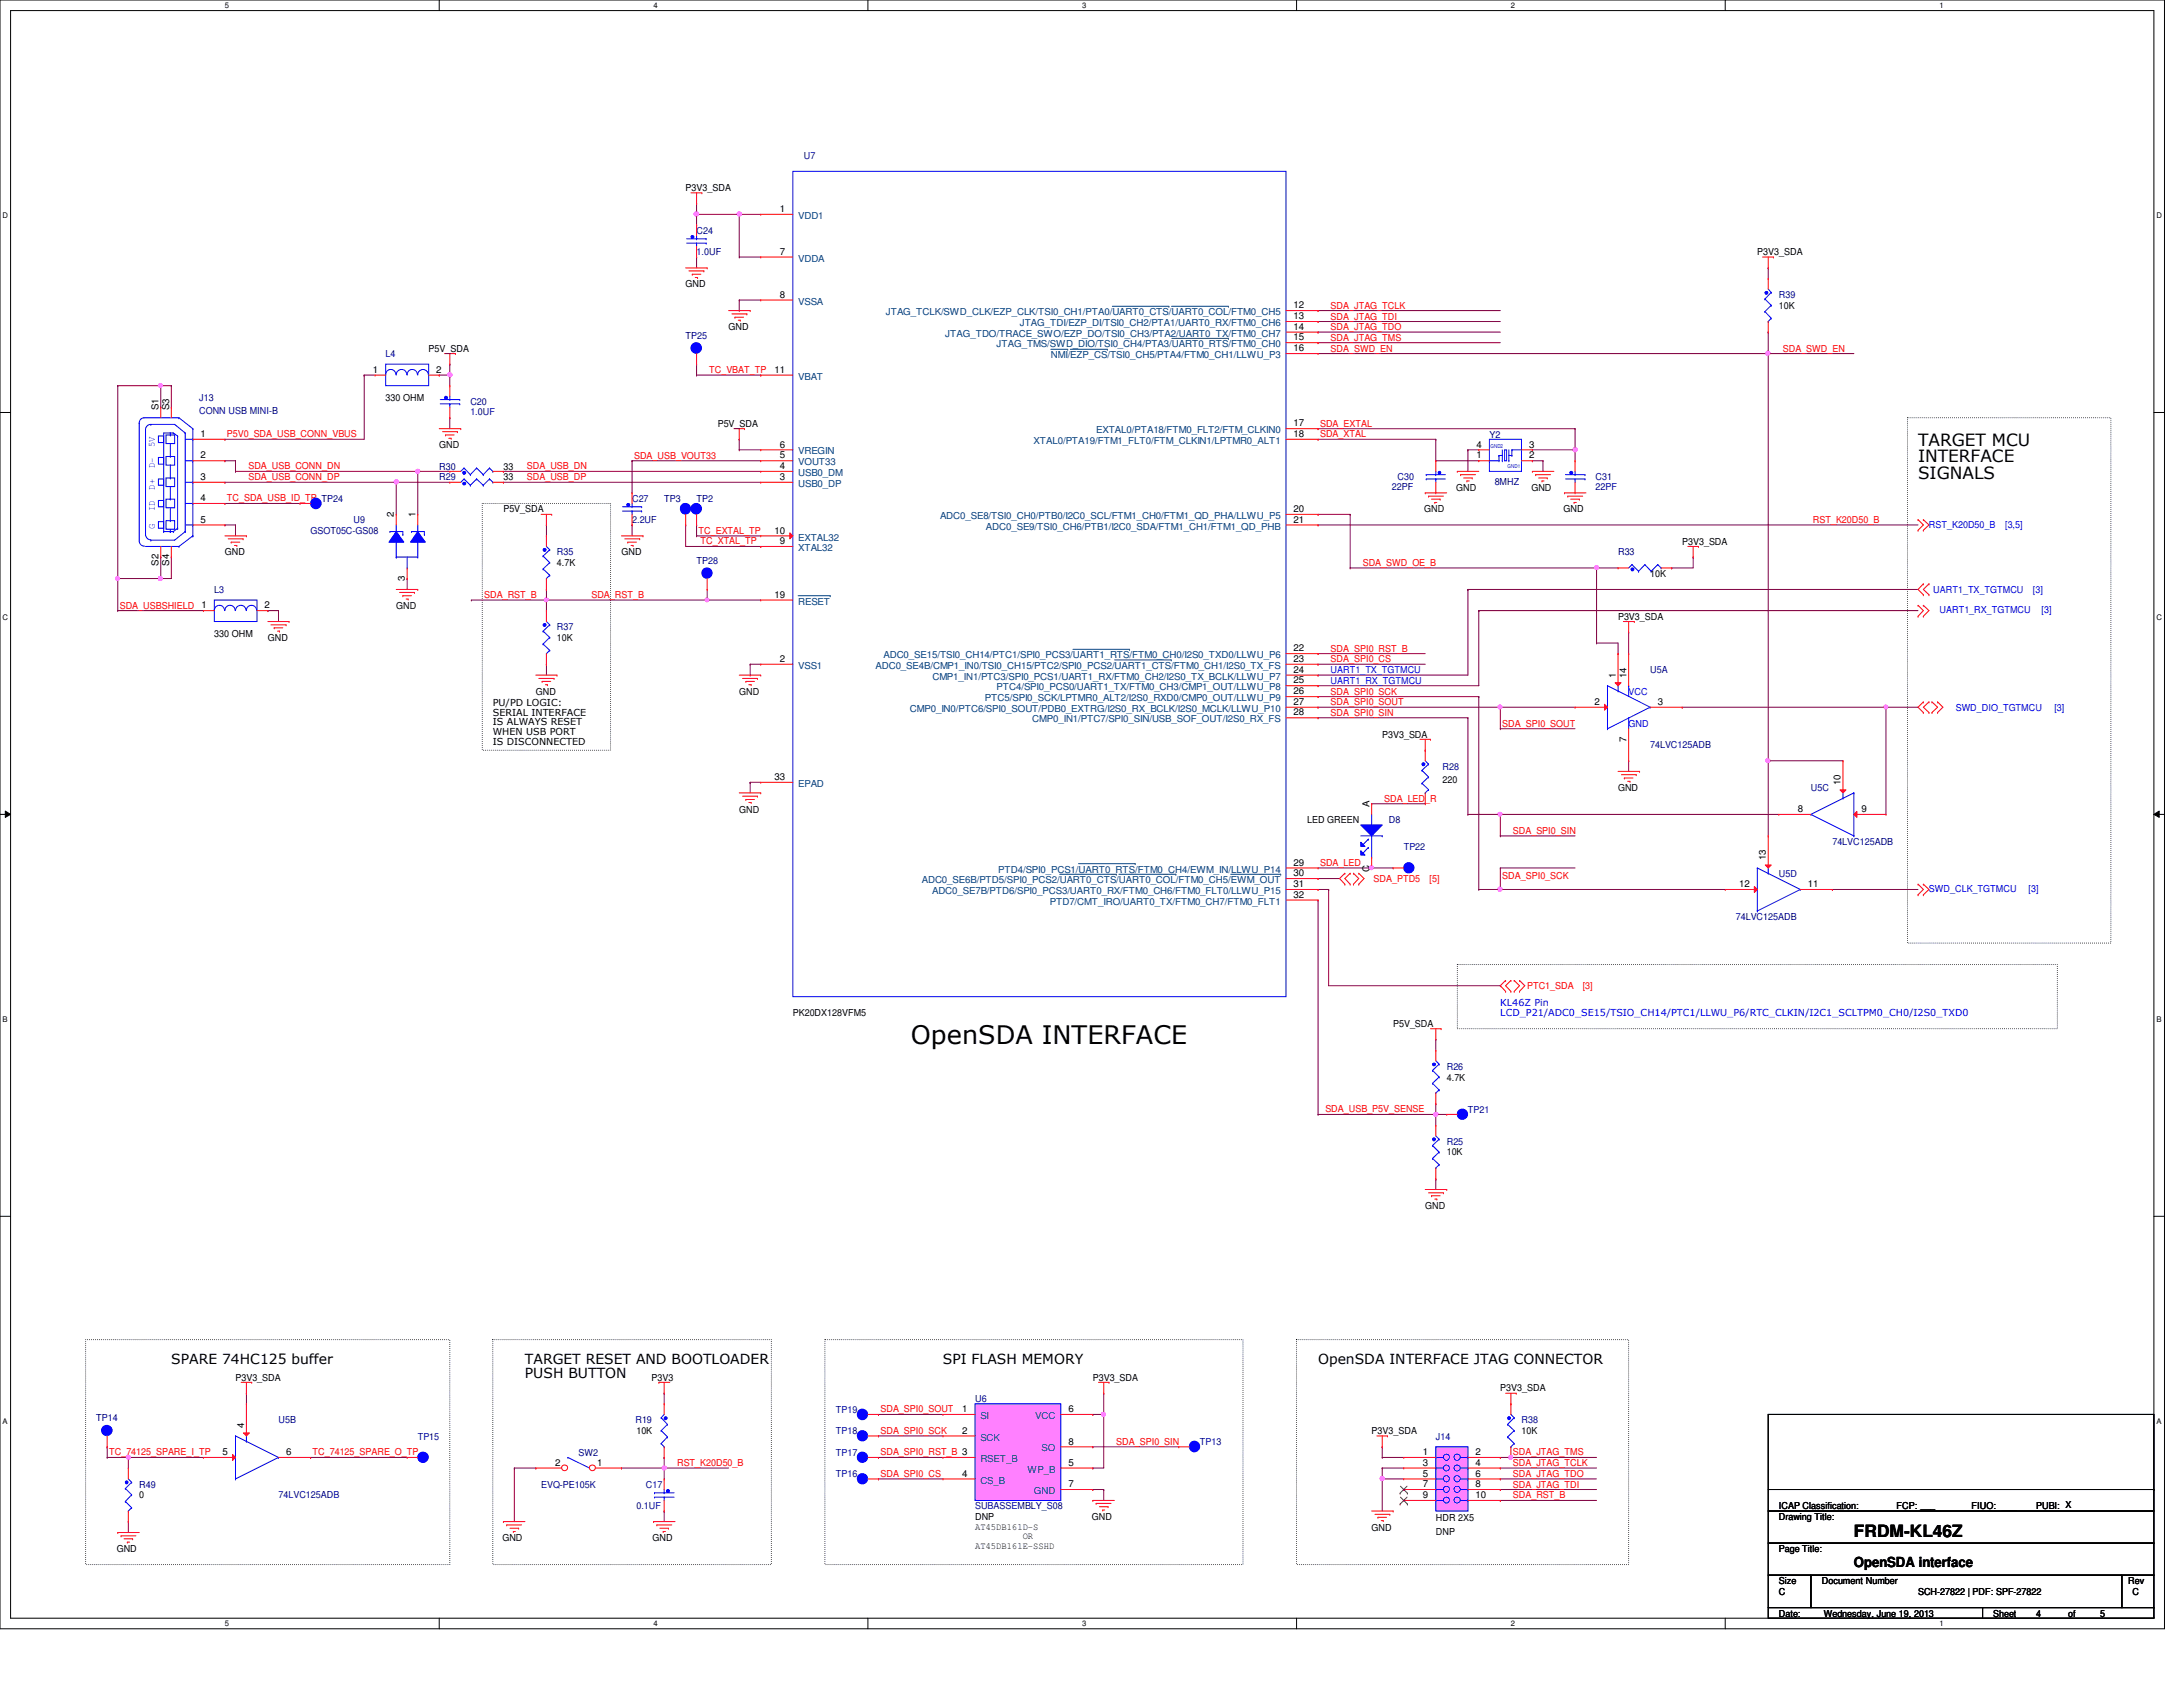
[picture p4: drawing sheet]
<svg xmlns="http://www.w3.org/2000/svg" width="279mm" height="216mm" viewBox="0 0 279 216" stroke-linecap="round" stroke-linejoin="round" font-family="sans-serif">
<defs><g id="words">
<text font-size="3.3" x="116.6" y="133.6">OpenSDA INTERFACE</text>
<g font-size="2.2">
<text x="245.5" y="57">TARGET MCU</text>
<text x="245.5" y="59.2">INTERFACE</text>
<text x="245.5" y="61.3">SIGNALS</text>
<text x="237.3" y="196.8">FRDM-KL46Z</text>
</g>
<g font-size="1.8">
<text x="21.9" y="174.6">SPARE 74HC125 buffer</text>
<text x="67.2" y="176.4">PUSH BUTTON</text>
<text x="67.2" y="174.6">TARGET RESET AND BOOTLOADER</text>
<text x="120.7" y="174.6">SPI FLASH MEMORY</text>
<text x="168.7" y="174.6">OpenSDA INTERFACE JTAG CONNECTOR</text>
<text x="237.3" y="200.5">OpenSDA interface</text>
</g>
<g font-size="1.2" fill="#000080">
<text x="102.9" y="20.3">U7</text>
<text x="89.2" y="29.9">C24</text>
<text x="89.2" y="32.7">1.0UF</text>
<text x="227.7" y="38.1">R39</text>
<text x="49.4" y="45.7">L4</text>
<text x="87.8" y="43.4">TP25</text>
<text x="25.5" y="53">CONN USB MINI-B</text>
<text x="25.5" y="51.3">J13</text>
<text x="60.2" y="51.9">C20</text>
<text x="60.2" y="53.1">1.0UF</text>
<text x="190.6" y="56">Y2</text>
<text x="56.2" y="60.1">R30</text>
<text x="56.2" y="61.5">R29</text>
<text x="80.9" y="64.2">C27</text>
<text x="85" y="64.2">TP3</text>
<text x="89.2" y="64.2">TP2</text>
<text x="178.1" y="62.7">22PF</text>
<text x="178.9" y="61.5">C30</text>
<text x="191.3" y="62">8MHZ</text>
<text x="204.2" y="61.5">C31</text>
<text x="204.2" y="62.7">22PF</text>
<text x="39.8" y="68.3">GSOT05C-GS08</text>
<text x="45.3" y="67">U9</text>
<text x="71.3" y="71.1">R35</text>
<text x="80.9" y="67">2.2UF</text>
<text x="207.1" y="71.1">R33</text>
<text x="27.4" y="75.9">L3</text>
<text x="89.2" y="72.2">TP28</text>
<text x="71.3" y="80.7">R37</text>
<text x="211.2" y="86.1">U5A</text>
<text x="211.2" y="95.8">74LVC125ADB</text>
<text x="184.6" y="98.5">R28</text>
<text x="231.8" y="101.3">U5C</text>
<text x="177.8" y="105.4">D8</text>
<text x="179.7" y="108.8">TP22</text>
<text x="227.7" y="112.2">U5D</text>
<text x="234.5" y="108.1">74LVC125ADB</text>
<text x="222.2" y="117.7">74LVC125ADB</text>
<text x="185.2" y="136.9">R26</text>
<text x="187.9" y="142.4">TP21</text>
<text x="185.2" y="146.5">R25</text>
<text x="124.8" y="179.5">U6</text>
<text x="12.3" y="181.9">TP14</text>
<text x="35.6" y="182.2">U5B</text>
<text x="53.5" y="184.2">TP15</text>
<text x="81.3" y="182.2">R19</text>
<text x="107" y="180.8">TP19</text>
<text x="107" y="183.6">TP18</text>
<text x="153.6" y="184.9">TP13</text>
<text x="183.8" y="184.2">J14</text>
<text x="194.7" y="182.2">R38</text>
<text x="17.8" y="190.4">R49</text>
<text x="35.6" y="191.8">74LVC125ADB</text>
<text x="69.3" y="190.4">EVQ-PE105K</text>
<text x="74" y="186.3">SW2</text>
<text x="82.7" y="190.4">C17</text>
<text x="107" y="186.3">TP17</text>
<text x="107" y="189">TP16</text>
<text x="81.4" y="193.2">0.1UF</text>
<text x="124.8" y="193.2">SUBASSEMBLY_S08</text>
</g>
<g font-size="1.2">
<text x="87.8" y="24.4">P3V3_SDA</text>
<text x="99.8" y="27.1">1</text>
<text x="99.8" y="32.6">7</text>
<text x="224.9" y="32.7">P3V3_SDA</text>
<text x="87.8" y="36.8">GND</text>
<text x="99.8" y="38.1">8</text>
<text x="165.6" y="39.5">12</text>
<text x="165.6" y="40.9">13</text>
<text x="227.7" y="39.5">10K</text>
<text x="47.7" y="47.7">1</text>
<text x="54.9" y="45">P5V_SDA</text>
<text x="55.8" y="47.7">2</text>
<text x="93.3" y="42.3">GND</text>
<text x="99.1" y="47.7">11</text>
<text x="165.6" y="42.2">14</text>
<text x="165.6" y="43.6">15</text>
<text x="165.6" y="45">16</text>
<text x="20.3" y="52.5" transform="rotate(-90 20.3 52.5)">S1</text>
<text x="21.6" y="52.5" transform="rotate(-90 21.6 52.5)">S3</text>
<text x="49.4" y="51.3">330 OHM</text>
<text x="25.7" y="55.9">1</text>
<text x="25.7" y="58.7">2</text>
<text x="56.2" y="57.4">GND</text>
<text x="91.9" y="54.6">P5V_SDA</text>
<text x="99.8" y="57.3">6</text>
<text x="99.8" y="58.7">5</text>
<text x="165.6" y="54.6">17</text>
<text x="165.6" y="55.9">18</text>
<text x="189" y="58.7">1</text>
<text x="189" y="57.3">4</text>
<text x="195.7" y="58.7">2</text>
<text x="195.7" y="57.3">3</text>
<text x="25.7" y="61.4">3</text>
<text x="25.7" y="64.1">4</text>
<text x="64.4" y="65.6">P5V_SDA</text>
<text x="64.4" y="60.1">33</text>
<text x="64.4" y="61.5">33</text>
<text x="99.8" y="60">4</text>
<text x="99.8" y="61.4">3</text>
<text x="165.6" y="65.5">20</text>
<text x="182.3" y="65.6">GND</text>
<text x="186.4" y="62.9">GND</text>
<text x="196" y="62.9">GND</text>
<text x="200.1" y="65.6">GND</text>
<text x="25.7" y="66.9">5</text>
<text x="28.8" y="71.1">GND</text>
<text x="50.4" y="66.2" transform="rotate(-90 50.4 66.2)">2</text>
<text x="53.2" y="66.2" transform="rotate(-90 53.2 66.2)">1</text>
<text x="79.5" y="71.1">GND</text>
<text x="99.1" y="68.3">10</text>
<text x="99.8" y="69.6">9</text>
<text x="165.6" y="66.9">21</text>
<text x="215.3" y="69.7">P3V3_SDA</text>
<text x="20.3" y="72.4" transform="rotate(-90 20.3 72.4)">S2</text>
<text x="21.6" y="72.4" transform="rotate(-90 21.6 72.4)">S4</text>
<text x="25.8" y="77.9">1</text>
<text x="33.9" y="77.9">2</text>
<text x="50.7" y="77.9">GND</text>
<text x="51.8" y="74.3" transform="rotate(-90 51.8 74.3)">3</text>
<text x="71.3" y="72.4">4.7K</text>
<text x="99.1" y="76.5">19</text>
<text x="211.2" y="73.8">10K</text>
<text x="27.4" y="81.5">330 OHM</text>
<text x="34.3" y="82">GND</text>
<text x="71.3" y="82">10K</text>
<text x="165.6" y="83.4">22</text>
<text x="207.1" y="79.3">P3V3_SDA</text>
<text x="68.6" y="88.9">GND</text>
<text x="94.6" y="88.9">GND</text>
<text x="99.8" y="84.7">2</text>
<text x="165.6" y="84.7">23</text>
<text x="165.6" y="86.1">24</text>
<text x="165.6" y="87.5">25</text>
<text x="165.6" y="88.9">26</text>
<text x="206.8" y="86.8" transform="rotate(-90 206.8 86.8)">1</text>
<text x="208.2" y="86.8" transform="rotate(-90 208.2 86.8)">14</text>
<text x="63.1" y="90.4">PU/PD LOGIC:</text>
<text x="63.1" y="91.6">SERIAL INTERFACE</text>
<text x="63.1" y="92.8">IS ALWAYS RESET</text>
<text x="63.1" y="94.1">WHEN USB PORT</text>
<text x="63.1" y="95.3">IS DISCONNECTED</text>
<text x="165.6" y="90.2">27</text>
<text x="165.6" y="91.6">28</text>
<text x="176.9" y="94.4">P3V3_SDA</text>
<text x="204.1" y="90.2">2</text>
<text x="208.2" y="94.9" transform="rotate(-90 208.2 94.9)">7</text>
<text x="212.2" y="90.2">3</text>
<text x="99.1" y="99.8">33</text>
<text x="184.6" y="100.2">220</text>
<text x="207.1" y="101.3">GND</text>
<text x="235.6" y="100.5" transform="rotate(-90 235.6 100.5)">10</text>
<text x="94.6" y="104">GND</text>
<text x="167.3" y="105.4">LED GREEN</text>
<text x="175.3" y="103.3" transform="rotate(-90 175.3 103.3)">A</text>
<text x="230.1" y="103.9">8</text>
<text x="238.3" y="103.9">9</text>
<text x="165.6" y="110.8">29</text>
<text x="165.6" y="112.1">30</text>
<text x="165.6" y="113.5">31</text>
<text x="175.3" y="111.6" transform="rotate(-90 175.3 111.6)">C</text>
<text x="222.6" y="113.5">12</text>
<text x="226" y="110.1" transform="rotate(-90 226 110.1)">13</text>
<text x="231.4" y="113.5">11</text>
<text x="165.6" y="114.9">32</text>
<text x="101.5" y="130">PK20DX128VFM5</text>
<text x="178.3" y="131.4">P5V_SDA</text>
<text x="185.2" y="138.3">4.7K</text>
<text x="185.2" y="147.9">10K</text>
<text x="182.4" y="154.7">GND</text>
<text x="30.1" y="176.7">P3V3_SDA</text>
<text x="83.4" y="176.7">P3V3</text>
<text x="139.9" y="176.7">P3V3_SDA</text>
<text x="192" y="178.1">P3V3_SDA</text>
<text x="31.2" y="182.8" transform="rotate(-90 31.2 182.8)">4</text>
<text x="81.4" y="183.6">10K</text>
<text x="123.1" y="180.7">1</text>
<text x="123.1" y="183.5">2</text>
<text x="136.7" y="180.7">6</text>
<text x="136.7" y="184.9">8</text>
<text x="175.6" y="183.6">P3V3_SDA</text>
<text x="194.7" y="183.6">10K</text>
<text x="17.8" y="191.8">0</text>
<text x="28.5" y="186.2">5</text>
<text x="36.6" y="186.2">6</text>
<text x="71" y="187.6">2</text>
<text x="76.4" y="187.6">1</text>
<text x="123.1" y="189">4</text>
<text x="136.7" y="187.6">5</text>
<text x="136.7" y="190.3">7</text>
<text x="182.1" y="186.2">1</text>
<text x="182.1" y="187.6">3</text>
<text x="182.1" y="189">5</text>
<text x="182.1" y="190.3">7</text>
<text x="182.1" y="191.7">9</text>
<text x="188.8" y="186.2">2</text>
<text x="188.8" y="187.6">4</text>
<text x="188.8" y="189">6</text>
<text x="188.8" y="190.3">8</text>
<text x="188.8" y="191.7">10</text>
<text x="64.3" y="197.3">GND</text>
<text x="83.5" y="197.3">GND</text>
<text x="124.8" y="195.7">AT45DB161D-S</text>
<text x="124.8" y="194.5">DNP</text>
<text x="130.9" y="197">OR</text>
<text x="139.7" y="194.5">GND</text>
<text x="175.6" y="195.9">GND</text>
<text x="183.8" y="194.6">HDR 2X5</text>
<text x="183.8" y="196.4">DNP</text>
<text x="227.7" y="194.5">Drawing Title:</text>
<text x="227.7" y="193.2">ICAP Classification:</text>
<text x="242.7" y="193.2">FCP: ___</text>
<text x="252.3" y="193.2">FIUO: ___</text>
<text x="260.6" y="193.2">PUBI: X</text>
<text x="14.9" y="198.6">GND</text>
<text x="124.8" y="198.2">AT45DB161E-SSHD</text>
<text x="227.7" y="202.7">Size</text>
<text x="227.7" y="198.6">Page Title:</text>
<text x="233.2" y="202.7">Document Number</text>
<text x="272.4" y="202.7">Rev</text>
<text x="227.7" y="206.9">Date:</text>
<text x="227.7" y="204.1">C</text>
<text x="233.4" y="206.9">Wednesday, June 19, 2013</text>
<text x="245.5" y="204.1">SCH-27822 | PDF: SPF-27822</text>
<text x="255.1" y="206.9">Sheet</text>
<text x="260.6" y="206.9">4</text>
<text x="264.7" y="206.9">of</text>
<text x="268.8" y="206.9">5</text>
<text x="272.9" y="204.1">C</text>
</g>
<g font-size="1.2" fill="#004080">
<text x="102.2" y="28">VDD1</text>
<text x="102.2" y="33.5">VDDA</text>
<text x="102.2" y="39">VSSA</text>
<text x="113.4" y="40.3">JTAG_TCLK/SWD_CLK/EZP_CLK/TSI0_CH1/PTA0/UART0_CTS/UART0_COL/FTM0_CH5</text>
<text x="130.5" y="41.7">JTAG_TDI/EZP_DI/TSI0_CH2/PTA1/UART0_RX/FTM0_CH6</text>
<text x="121" y="43.1">JTAG_TDO/TRACE_SWO/EZP_DO/TSI0_CH3/PTA2/UART0_TX/FTM0_CH7</text>
<text x="127.6" y="44.4">JTAG_TMS/SWD_DIO/TSI0_CH4/PTA3/UART0_RTS/FTM0_CH0</text>
<text x="134.5" y="45.8">NMI/EZP_CS/TSI0_CH5/PTA4/FTM0_CH1/LLWU_P3</text>
<text x="102.2" y="48.6">VBAT</text>
<text x="102.2" y="58.2">VREGIN</text>
<text x="102.2" y="59.6">VOUT33</text>
<text x="132.3" y="56.8">XTAL0/PTA19/FTM1_FLT0/FTM_CLKIN1/LPTMR0_ALT1</text>
<text x="140.3" y="55.5">EXTAL0/PTA18/FTM0_FLT2/FTM_CLKIN0</text>
<text x="102.2" y="60.9">USB0_DM</text>
<text x="102.2" y="62.3">USB0_DP</text>
<text x="102.2" y="69.2">EXTAL32</text>
<text x="102.2" y="70.5">XTAL32</text>
<text x="120.3" y="66.4">ADC0_SE8/TSI0_CH0/PTB0/I2C0_SCL/FTM1_CH0/FTM1_QD_PHA/LLWU_P5</text>
<text x="126.2" y="67.8">ADC0_SE9/TSI0_CH6/PTB1/I2C0_SDA/FTM1_CH1/FTM1_QD_PHB</text>
<text x="102.2" y="77.4">RESET</text>
<text x="102.2" y="85.6">VSS1</text>
<text x="112.1" y="85.6">ADC0_SE4B/CMP1_IN0/TSI0_CH15/PTC2/SPI0_PCS2/UART1_CTS/FTM0_CH1/I2S0_TX_FS</text>
<text x="113.1" y="84.2">ADC0_SE15/TSI0_CH14/PTC1/SPI0_PCS3/UART1_RTS/FTM0_CH0/I2S0_TXD0/LLWU_P6</text>
<text x="119.3" y="87">CMP1_IN1/PTC3/SPI0_PCS1/UART1_RX/FTM0_CH2/I2S0_TX_BCLK/LLWU_P7</text>
<text x="126.1" y="89.7">PTC5/SPI0_SCK/LPTMR0_ALT2/I2S0_RXD0/CMP0_OUT/LLWU_P9</text>
<text x="127.6" y="88.3">PTC4/SPI0_PCS0/UART1_TX/FTM0_CH3/CMP1_OUT/LLWU_P8</text>
<text x="116.5" y="91.1">CMP0_IN0/PTC6/SPI0_SOUT/PDB0_EXTRG/I2S0_RX_BCLK/I2S0_MCLK/LLWU_P10</text>
<text x="132.1" y="92.5">CMP0_IN1/PTC7/SPI0_SIN/USB_SOF_OUT/I2S0_RX_FS</text>
<text x="102.2" y="100.7">EPAD</text>
<text x="118" y="113">ADC0_SE6B/PTD5/SPI0_PCS2/UART0_CTS/UART0_COL/FTM0_CH5/EWM_OUT</text>
<text x="127.8" y="111.7">PTD4/SPI0_PCS1/UART0_RTS/FTM0_CH4/EWM_IN/LLWU_P14</text>
<text x="119.3" y="114.4">ADC0_SE7B/PTD6/SPI0_PCS3/UART0_RX/FTM0_CH6/FTM0_FLT0/LLWU_P15</text>
<text x="134.4" y="115.8">PTD7/CMT_IRO/UART0_TX/FTM0_CH7/FTM0_FLT1</text>
<text x="125.5" y="181.6">SI</text>
<text x="125.5" y="184.4">SCK</text>
<text x="132.5" y="181.6">VCC</text>
<text x="133.3" y="185.8">SO</text>
<text x="125.5" y="187.1">RSET_B</text>
<text x="125.5" y="189.9">CS_B</text>
<text x="131.5" y="188.5">WP_B</text>
<text x="132.3" y="191.2">GND</text>
</g>
<g font-size="1.2" fill="#f00">
<text x="170.3" y="39.5">SDA_JTAG_TCLK</text>
<text x="170.3" y="40.9">SDA_JTAG_TDI</text>
<text x="90.8" y="47.8">TC_VBAT_TP</text>
<text x="170.3" y="42.2">SDA_JTAG_TDO</text>
<text x="170.3" y="43.6">SDA_JTAG_TMS</text>
<text x="170.3" y="45">SDA_SWD_EN</text>
<text x="228.2" y="45">SDA_SWD_EN</text>
<text x="29" y="56">P5V0_SDA_USB_CONN_VBUS</text>
<text x="81.2" y="58.7">SDA_USB_VOUT33</text>
<text x="169" y="54.6">SDA_EXTAL</text>
<text x="169" y="56">SDA_XTAL</text>
<text x="29" y="64.2">TC_SDA_USB_ID_TP TP24</text>
<text x="31.8" y="61.5">SDA_USB_CONN_DP</text>
<text x="31.8" y="60.1">SDA_USB_CONN_DN</text>
<text x="67.4" y="60.1">SDA_USB_DN</text>
<text x="67.4" y="61.5">SDA_USB_DP</text>
<text x="89.4" y="68.3">TC_EXTAL_TP</text>
<text x="89.7" y="69.7">TC_XTAL_TP</text>
<text x="232" y="66.9">RST_K20D50_B</text>
<text x="15.3" y="77.9">SDA_USBSHIELD</text>
<text x="62" y="76.5">SDA_RST_B</text>
<text x="75.7" y="76.5">SDA_RST_B</text>
<text x="174.4" y="72.4">SDA_SWD_OE_B</text>
<text x="170.3" y="83.4">SDA_SPI0_RST_B</text>
<text x="170.3" y="88.9">SDA_SPI0_SCK</text>
<text x="170.3" y="84.8">SDA_SPI0_CS</text>
<text x="170.3" y="91.6">SDA_SPI0_SIN</text>
<text x="170.3" y="90.3">SDA_SPI0_SOUT</text>
<text x="192.3" y="93">SDA_SPI0_SOUT</text>
<text x="177.2" y="102.6">SDA_LED_R</text>
<text x="193.6" y="106.7">SDA_SPI0_SIN</text>
<text x="169" y="110.8">SDA_LED</text>
<text x="175.8" y="112.9">SDA_PTD5</text>
<text x="183" y="112.9">[5]</text>
<text x="192.3" y="112.5">SDA_SPI0_SCK</text>
<text x="195.5" y="126.6">PTC1_SDA</text>
<text x="202.6" y="126.6">[3]</text>
<text x="169.6" y="142.4">SDA_USB_P5V_SENSE</text>
<text x="112.7" y="180.8">SDA_SPI0_SOUT</text>
<text x="112.7" y="183.5">SDA_SPI0_SCK</text>
<text x="142.9" y="184.9">SDA_SPI0_SIN</text>
<text x="14" y="186.3">TC_74125_SPARE_I_TP</text>
<text x="40" y="186.3">TC_74125_SPARE_O_TP</text>
<text x="86.7" y="187.6">RST_K20D50_B</text>
<text x="112.7" y="189">SDA_SPI0_CS</text>
<text x="112.7" y="186.3">SDA_SPI0_RST_B 3</text>
<text x="193.6" y="191.8">SDA_RST_B</text>
<text x="193.6" y="187.6">SDA_JTAG_TCLK</text>
<text x="193.6" y="190.4">SDA_JTAG_TDI</text>
<text x="193.6" y="189">SDA_JTAG_TDO</text>
<text x="193.6" y="186.3">SDA_JTAG_TMS</text>
</g>
<g font-size="1.2" fill="#00f">
<text x="19.8" y="59.9" transform="rotate(-90 19.8 59.9)">D-</text>
<text x="19.8" y="57.2" transform="rotate(-90 19.8 57.2)">5V</text>
<text x="19.8" y="65.4" transform="rotate(-90 19.8 65.4)">ID</text>
<text x="19.8" y="62.7" transform="rotate(-90 19.8 62.7)">D+</text>
<text x="19.8" y="67.7" transform="rotate(-90 19.8 67.7)">G</text>
<text x="246.9" y="67.5">RST_K20D50_B</text>
<text x="256.6" y="67.5">[3,5]</text>
<text x="247.4" y="75.9">UART1_TX_TGTMCU</text>
<text x="260.2" y="75.9">[3]</text>
<text x="248.2" y="78.5">UART1_RX_TGTMCU</text>
<text x="261.3" y="78.5">[3]</text>
<text x="170.3" y="86.1">UART1_TX_TGTMCU</text>
<text x="170.3" y="87.5">UART1_RX_TGTMCU</text>
<text x="208.4" y="88.9">VCC</text>
<text x="208.4" y="93">GND</text>
<text x="250.3" y="91">SWD_DIO_TGTMCU</text>
<text x="262.9" y="91">[3]</text>
<text x="246.9" y="114.1">SWD_CLK_TGTMCU</text>
<text x="259.6" y="114.1">[3]</text>
<text x="192" y="128.8">KL46Z Pin</text>
<text x="192" y="130">LCD_P21/ADC0_SE15/TSIO_CH14/PTC1/LLWU_P6/RTC_CLKIN/I2C1_SCLTPM0_CH0/I2S0_TXD0</text>
</g>
<g font-size="1">
<text x="28.8" y="1">5</text>
<text x="83.7" y="1">4</text>
<text x="138.5" y="1">3</text>
<text x="193.4" y="1">2</text>
<text x="248.2" y="1">1</text>
<text x=".3" y="27.9">D</text>
<text x="276" y="27.9">D</text>
<text x=".3" y="79.4">C</text>
<text x="276" y="79.4">C</text>
<text x=".3" y="130.8">B</text>
<text x="276" y="130.8">B</text>
<text x=".3" y="182.2">A</text>
<text x="276" y="182.2">A</text>
<text x="28.8" y="208.1">5</text>
<text x="83.7" y="208.1">4</text>
<text x="138.5" y="208.1">3</text>
<text x="193.4" y="208.1">2</text>
<text x="248.2" y="208.1">1</text>
</g>
<g font-size=".7" fill="#00f">
<text x="190.8" y="57.3">GND2</text>
<text x="193" y="59.9">GND1</text>
</g>
</g></defs>
<path d="M0 0h277v208.4h-277zM1.4 1.4h274.3v205.7h-274.3z" fill="none" stroke="#000" stroke-width=".13"/>
<g fill="#fff">
<path d="M28.8 .1h.5v1.1h-.5z"/>
<path d="M28.8 207.2h.5v1.1h-.5z"/>
</g>
<path d="M56.2 0v1.4M56.2 207.1v1.3" fill="none" stroke="#000" stroke-width=".13"/>
<g fill="#fff">
<path d="M83.7 .1h.5v1.1h-.5z"/>
<path d="M83.7 207.2h.5v1.1h-.5z"/>
</g>
<path d="M111.1 0v1.4M111.1 207.1v1.3" fill="none" stroke="#000" stroke-width=".13"/>
<g fill="#fff">
<path d="M138.5 .1h.6v1.1h-.6z"/>
<path d="M138.5 207.2h.6v1.1h-.6z"/>
</g>
<path d="M165.9 0v1.4M165.9 207.1v1.3" fill="none" stroke="#000" stroke-width=".13"/>
<g fill="#fff">
<path d="M193.4 .1h.5v1.1h-.5z"/>
<path d="M193.4 207.2h.5v1.1h-.5z"/>
</g>
<path d="M220.8 0v1.4M220.8 207.1v1.3" fill="none" stroke="#000" stroke-width=".13"/>
<g fill="#fff">
<path d="M248.2 .1h.6v1.1h-.6z"/>
<path d="M248.2 207.2h.6v1.1h-.6z"/>
<path d="M.3 27.1h.8v1.1h-.8z"/>
<path d="M276 27.1h.7v1.1h-.7z"/>
<path d="M.3 78.5h.8v1.1h-.8z"/>
<path d="M276 78.5h.7v1.1h-.7z"/>
</g>
<path d="M0 52.8h1.4M275.7 52.8h1.3" fill="none" stroke="#000" stroke-width=".13"/>
<g fill="#fff">
<path d="M.3 129.9h.7v1.1h-.7z"/>
<path d="M276 129.9h.6v1.1h-.6z"/>
</g>
<path d="M0 104.2h1.4M.7 103.8l.7 .4-.7 .4zM275.7 104.2l.7-.4v.8zM275.7 104.2h1.3" fill="none" stroke="#000" stroke-width=".13"/>
<path d="M.7 103.8l.7 .4-.7 .4zM275.7 104.2l.7-.4v.8z" fill="#000"/>
<g fill="#fff">
<path d="M.3 181.4h.7v1.1h-.7z"/>
<path d="M276 181.4h.6v1.1h-.6z"/>
</g>
<path d="M0 155.7h1.4M275.7 155.7h1.3" fill="none" stroke="#000" stroke-width=".13"/>
<path d="M244.1 53.5h26.1v67.2h-26.1zM61.7 64.4h16.4v31.6h-16.4zM186.5 123.4h76.8v8.3h-76.8zM11 171.4h46.6v28.8h-46.6zM63.1 171.4h35.6v28.8h-35.6zM105.6 171.4h53.5v28.8h-53.5zM165.9 171.4h42.5v28.8h-42.5z" fill="none" stroke="#000" stroke-width=".13" stroke-dasharray="0 .3"/>
<path d="M124.8 179.7h11v12.3h-11z" fill-rule="evenodd" fill="#ff80ff"/>
<path d="M124.8 179.7h11v12.3h-11z" fill="none" stroke="#ff80ff" stroke-width=".13"/>
<path d="M183.8 185.2h4.1v8.2h-4.1z" fill-rule="evenodd" fill="#ff80ff"/>
<path d="M183.8 185.2h4.1v8.2h-4.1z" fill="none" stroke="#ff80ff" stroke-width=".13"/>
<path d="M168.7 54.9h.1M168.7 54.9h32.9M201.6 57.6h.1M201.6 57.6v1.4" fill="none" stroke="#800040" stroke-width=".13"/>
<circle cx="201.6" cy="57.6" r=".26" fill="#f0f"/>
<circle cx="201.6" cy="57.6" r=".26" fill="none" stroke="#f0f" stroke-width=".13"/>
<path d="M15.1 49.4h.1M15.1 49.4v24.6M20.6 49.4h.1M20.6 49.4h1.3M168.7 56.2h.1M168.7 56.2h15.1M183.8 56.2h.1M183.8 56.2v2.8" fill="none" stroke="#800040" stroke-width=".13"/>
<path d="M14.9 73.9l.1-.1 .2 .1v.3l-.2 .1-.1-.1z" fill-rule="evenodd" fill="#f0f"/>
<path d="M14.9 73.9l.1-.1 .2 .1v.3l-.2 .1-.1-.1z" fill="none" stroke="#f0f" stroke-width=".13"/>
<path d="M15.1 49.4h.1M15.1 49.4h5.5M20.6 49.4h.1M20.6 49.4v2.7M21.9 49.4h.1M21.9 49.4v2.7M30.1 67.2h.1M30.1 67.2v1.4M50.7 61.7h.1M50.7 61.7h6.9" fill="none" stroke="#800040" stroke-width=".13"/>
<circle cx="20.5" cy="49.3" r=".25" fill="#f0f"/>
<circle cx="20.5" cy="49.3" r=".25" fill="none" stroke="#f0f" stroke-width=".13"/>
<path d="M15.1 74h.1M20.6 71.3h.1M20.6 74h.1M20.6 71.3v2.7M21.9 71.3h.1M21.9 71.3v2.7h-6.8" fill="none" stroke="#800040" stroke-width=".13"/>
<circle cx="20.5" cy="74" r=".26" fill="#f0f"/>
<circle cx="20.5" cy="74" r=".26" fill="none" stroke="#f0f" stroke-width=".13"/>
<g fill="none" stroke="#800040" stroke-width=".13">
<path d="M94.6 27.4h.1M94.6 27.4h2.8M94.6 27.4v5.5M15.1 74h.1M15.1 78.1h.1M15.1 74v4.1M15.1 78.1h10.9M64.4 60.3h.1M64.4 61.7h.1M64.4 60.3h33M64.4 61.7h33M96 100.1h.1"/>
<path d="M96 100.1v1.4M96 100.1h1.4"/>
</g>
<circle cx="94.6" cy="27.4" r=".26" fill="#f0f"/>
<circle cx="94.6" cy="27.4" r=".26" fill="none" stroke="#f0f" stroke-width=".13"/>
<g fill="none" stroke="#800040" stroke-width=".13">
<path d="M89.2 27.4h.1M89.2 27.4h5.4M94.6 32.9h.1M94.6 32.9h2.8M168.7 39.8h.1M168.7 39.8h23.3M80.9 59h.1M80.9 59v4.1M80.9 59h16.5M168.7 41.1h.1M168.7 42.5h.1M168.7 43.9h.1"/>
<path d="M168.7 41.1h23.3M168.7 42.5h23.3M168.7 43.9h23.3M168.7 65.8h.1M168.7 67.2h.1M168.7 65.8h4.1M168.7 67.2h76.8M168.7 86.4h.1M168.7 87.8h.1M168.7 89.2h.1M168.7 86.4h19.2M168.7 87.8h20.6"/>
<path d="M168.7 89.2h20.6M168.7 111.1h6.9M175.6 111.1h.1"/>
</g>
<circle cx="175.5" cy="111" r=".25" fill="#f0f"/>
<circle cx="175.5" cy="111" r=".25" fill="none" stroke="#f0f" stroke-width=".13"/>
<path d="M28.8 61.7h.1M28.8 61.7h21.9M50.7 61.7h.1M50.7 61.7v4.1M52.1 74h.1M52.1 74v1.4M168.7 91.9h.1M168.7 91.9h19.2M175.6 102.9h.1M175.6 102.9h6.8" fill="none" stroke="#800040" stroke-width=".13"/>
<circle cx="50.7" cy="61.7" r=".26" fill="#f0f"/>
<circle cx="50.7" cy="61.7" r=".26" fill="none" stroke="#f0f" stroke-width=".13"/>
<path d="M30.1 60.3h.1M30.1 60.3h23.4M53.5 60.3h.1M53.5 60.3v5.5" fill="none" stroke="#800040" stroke-width=".13"/>
<circle cx="53.5" cy="60.3" r=".26" fill="#f0f"/>
<circle cx="53.5" cy="60.3" r=".26" fill="none" stroke="#f0f" stroke-width=".13"/>
<path d="M28.8 56.2h.1M28.8 56.2h17.8M69.9 76.8h.1M69.9 76.8h20.6M176.9 187.9h.1M176.9 189.3h.1M176.9 187.9h2.8M176.9 189.3h2.8M176.9 189.3v4.1M192 192h.1M192 192h12.3" fill="none" stroke="#800040" stroke-width=".13"/>
<path d="M90.3 76.6h.3l.1 .2-.1 .1-.1 .1-.2-.1z" fill-rule="evenodd" fill="#f0f"/>
<path d="M90.3 76.6h.3l.1 .2-.1 .1-.1 .1-.2-.1z" fill="none" stroke="#f0f" stroke-width=".13"/>
<path d="M69.7 76.6h.4v.2v.1l-.2 .1-.2-.1z" fill-rule="evenodd" fill="#f0f"/>
<path d="M69.7 76.6h.4v.2v.1l-.2 .1-.2-.1z" fill="none" stroke="#f0f" stroke-width=".13"/>
<path d="M168.7 45.3h57.6M226.3 45.3h.1M192 187.9h.1M192 190.6h.1M192 189.3h.1M192 187.9h12.3M192 190.6h12.3M192 189.3h12.3M193.4 186.5h.1M193.4 186.5h10.9" fill="none" stroke="#800040" stroke-width=".13"/>
<circle cx="226.3" cy="45.2" r=".26" fill="#f0f"/>
<circle cx="226.3" cy="45.2" r=".26" fill="none" stroke="#f0f" stroke-width=".13"/>
<path d="M176.9 187.9h.1M176.9 187.9v1.4" fill="none" stroke="#800040" stroke-width=".13"/>
<circle cx="176.9" cy="189.2" r=".26" fill="#f0f"/>
<circle cx="176.9" cy="189.2" r=".26" fill="none" stroke="#f0f" stroke-width=".13"/>
<g fill="none" stroke="#800040" stroke-width=".13">
<path d="M168.7 83.7h.1M168.7 85h.1M168.7 83.7h13.7M168.7 85h13.7M189.3 89.2h.1M189.3 89.2v24.6M192 90.5h.1M192 90.5h9.6M241.4 90.5h.1M241.4 90.5h4.1M139.9 181h.1M139.9 190.6h.1"/>
<path d="M139.9 187.9h.1M139.9 181h1.4M139.9 190.6h1.4M139.9 187.9h1.4M141.3 190.6h.1M141.3 190.6v1.4"/>
</g>
<path d="M241.2 90.3h.3l.1 .2-.1 .1-.2 .1-.1-.1z" fill-rule="evenodd" fill="#f0f"/>
<path d="M241.2 90.3h.3l.1 .2-.1 .1-.2 .1-.1-.1z" fill="none" stroke="#f0f" stroke-width=".13"/>
<path d="M226.3 97.4h.1M226.3 97.4v9.6" fill="none" stroke="#800040" stroke-width=".13"/>
<circle cx="226.3" cy="97.3" r=".25" fill="#f0f"/>
<circle cx="226.3" cy="97.3" r=".25" fill="none" stroke="#f0f" stroke-width=".13"/>
<path d="M226.3 97.4h.1M226.3 97.4h9.6M241.4 90.5h.1M241.4 90.5v13.7M192 113.8h.1M192 113.8h28.8" fill="none" stroke="#800040" stroke-width=".13"/>
<circle cx="192" cy="113.8" r=".26" fill="#f0f"/>
<circle cx="192" cy="113.8" r=".26" fill="none" stroke="#f0f" stroke-width=".13"/>
<path d="M226.3 45.3h.1M226.3 45.3h11M168.7 90.5h.1M168.7 90.5h23.3M187.9 91.9h.1M187.9 91.9v12.3M192 90.5h.1M192 90.5v2.8M192 104.2h.1M192 104.2h35.7" fill="none" stroke="#800040" stroke-width=".13"/>
<circle cx="192" cy="90.5" r=".25" fill="#f0f"/>
<circle cx="192" cy="90.5" r=".25" fill="none" stroke="#f0f" stroke-width=".13"/>
<path d="M192 93.3h.1M192 93.3h9.6M192 104.2h.1M192 104.2v2.8" fill="none" stroke="#800040" stroke-width=".13"/>
<circle cx="192" cy="104.2" r=".25" fill="#f0f"/>
<circle cx="192" cy="104.2" r=".25" fill="none" stroke="#f0f" stroke-width=".13"/>
<g fill="none" stroke="#800040" stroke-width=".13">
<path d="M183.8 59h.1M183.8 59h5.5M187.9 57.6h.1M187.9 57.6h1.4M187.9 57.6v2.7M196.1 57.6h.1M196.1 59h.1M196.1 57.6h5.5M196.1 59h1.4M172.8 65.8h.1M172.8 72.7h.1M172.8 65.8v6.9"/>
<path d="M172.8 72.7h31.5M187.9 104.2h.1M187.9 104.2h4.1M189.3 113.8h.1M189.3 113.8h2.7M192 107h.1M192 111.1h.1M192 107h9.6M192 111.1h9.6M112.4 189.3h.1M112.4 189.3h8.3M139.9 185.2h.1"/>
<path d="M139.9 185.2h11"/>
</g>
<circle cx="204.3" cy="72.6" r=".26" fill="#f0f"/>
<circle cx="204.3" cy="72.6" r=".26" fill="none" stroke="#f0f" stroke-width=".13"/>
<g fill="none" stroke="#800040" stroke-width=".13">
<path d="M89.2 26h.1M89.2 26v1.4M201.6 54.9h.1M201.6 54.9v2.7M187.9 75.4h.1M187.9 75.4v11M187.9 75.4h57.6M189.3 78.1h.1M189.3 78.1v9.7M189.3 78.1h56.2M204.3 72.7h.1M204.3 72.7v9.6"/>
<path d="M208.4 97.4h.1M208.4 97.4v1.3M234.5 113.8h.1M234.5 113.8h11M141.3 178.3h.1M141.3 178.3v2.7M112.4 181h.1M112.4 181h8.3"/>
</g>
<circle cx="89.1" cy="27.4" r=".26" fill="#f0f"/>
<circle cx="89.1" cy="27.4" r=".26" fill="none" stroke="#f0f" stroke-width=".13"/>
<path d="M56.2 48h.1M57.6 46.6h.1M57.6 46.6v1.4h-1.4" fill="none" stroke="#800040" stroke-width=".13"/>
<circle cx="57.6" cy="48" r=".26" fill="#f0f"/>
<circle cx="57.6" cy="48" r=".26" fill="none" stroke="#f0f" stroke-width=".13"/>
<g fill="none" stroke="#800040" stroke-width=".13">
<path d="M89.2 48h8.2M97.4 48h.1M87.8 69.9h9.6M97.4 69.9h.1M168.7 113.8h.1M168.7 115.2h.1M168.7 113.8h1.4M168.7 115.2v27.4M170.1 113.8h.1M170.1 113.8v12.4h21.9M192 126.2h.1M192 186.5h.1"/>
<path d="M192 186.5h1.4"/>
</g>
<path d="M193.2 186.3h.3l.1 .2-.1 .2h-.2h-.1z" fill-rule="evenodd" fill="#f0f"/>
<path d="M193.2 186.3h.3l.1 .2-.1 .2h-.2h-.1z" fill="none" stroke="#f0f" stroke-width=".13"/>
<g fill="none" stroke="#800040" stroke-width=".13">
<path d="M46.6 48h.1M46.6 48v8.2M46.6 48h1.4M28.8 67.2h.1M28.8 64.4h.1M28.8 67.2h1.3M28.8 64.4h9.6M53.5 60.3h.1M53.5 60.3h4.1M204.3 72.7h.1M204.3 72.7h2.8M215.3 90.5h.1"/>
<path d="M215.3 90.5h26.1M168.7 112.4h.1M168.7 112.4h2.7M168.7 142.6h.1M168.7 142.6h15.1M39.8 186.5h.1M39.8 186.5h12.3M112.4 186.5h.1M112.4 183.8h.1M112.4 186.5h8.3M112.4 183.8h8.3"/>
</g>
<circle cx="183.8" cy="142.6" r=".26" fill="#f0f"/>
<circle cx="183.8" cy="142.6" r=".26" fill="none" stroke="#f0f" stroke-width=".13"/>
<g fill="none" stroke="#800040" stroke-width=".13">
<path d="M28.8 59h.1M28.8 59h1.3M30.1 59h.1M30.1 59v1.3M94.6 56.2h.1M94.6 57.6h.1M94.6 56.2v1.4M94.6 57.6h2.8M60.3 76.8h.1M60.3 76.8h9.6M90.5 76.8h.1M90.5 75.4v1.4"/>
<path d="M96 85h.1M96 86.4h.1M96 85h1.4M96 85v1.4M183.8 133h.1M183.8 133v1.4M183.8 142.6h.1M183.8 141.3h.1M183.8 150.9h.1M183.8 142.6h1.4M183.8 141.3v2.7M183.8 150.9v1.3"/>
<path d="M31.5 178.3h.1M31.5 178.3v1.4M85 178.3h.1M85 178.3v1.4M65.8 187.9h.1M65.8 187.9h2.8M65.8 187.9v6.8M68.6 187.9h.1M79.5 187.9h.1M79.5 187.9h13.8M85 193.4h.1M85 186.5h.1"/>
<path d="M85 187.9h.1M85 186.5v2.8M85 193.4v1.3M176.9 185.2h.1M176.9 186.5h.1M176.9 185.2v1.3M176.9 186.5h2.8"/>
</g>
<circle cx="85" cy="187.9" r=".26" fill="#f0f"/>
<circle cx="85" cy="187.9" r=".26" fill="none" stroke="#f0f" stroke-width=".13"/>
<g fill="none" stroke="#800040" stroke-width=".13">
<path d="M89.2 32.9h.1M89.2 28.8h.1M89.2 27.4v1.4M89.2 32.9v1.4M94.6 38.4h.1M94.6 39.8h.1M94.6 38.4h2.8M94.6 38.4v1.4M226.3 34.3h.1M226.3 34.3v1.3M57.6 53.5h.1M57.6 48h.1"/>
<path d="M57.6 48v1.4M57.6 53.5v1.4M89.2 48h.1M89.2 46.6v1.4M197.5 59h.1M197.5 59v1.3M226.3 42.5h.1M226.3 42.5v54.9M34.3 78.1h.1M34.3 78.1h1.3M35.6 78.1h.1M35.6 78.1v1.4"/>
<path d="M69.9 67.2h.1M69.9 75.4h.1M69.9 76.8h.1M69.9 67.2v1.4M69.9 75.4v2.7M80.9 67.2h.1M80.9 67.2v1.4M87.8 67.2h.1M87.8 67.2v2.7M89.2 67.2h.1M89.2 68.6h.1M89.2 67.2v1.4"/>
<path d="M89.2 68.6h8.2M90.5 76.8h.1M90.5 76.8h6.9M214 72.7h.1M216.7 71.3h.1M216.7 71.3v1.4h-2.7M69.9 85h.1M69.9 85v1.4M204.3 82.3h.1M204.3 82.3h2.8v1.4M207.1 83.7h.1M208.4 83.7h.1"/>
<path d="M208.4 80.9v2.8M226.3 97.4h.1M192 113.8h.1M192 111.1v2.7M141.3 181h.1M141.3 181v6.9"/>
</g>
<circle cx="141.2" cy="181" r=".26" fill="#f0f"/>
<circle cx="141.2" cy="181" r=".26" fill="none" stroke="#f0f" stroke-width=".13"/>
<path d="M175.6 111.1h.1M175.6 111.1h2.7M13.7 185.2h.1M13.7 186.5h.1M13.7 185.2v1.3M13.7 186.5h12.3M16.4 194.7h.1M16.4 186.5h.1M16.4 186.5v1.4M16.4 194.7v1.4" fill="none" stroke="#800040" stroke-width=".13"/>
<circle cx="16.4" cy="186.5" r=".25" fill="#f0f"/>
<circle cx="16.4" cy="186.5" r=".25" fill="none" stroke="#f0f" stroke-width=".13"/>
<g fill="none" stroke="#f00" stroke-width=".13">
<path d="M87.8 34.3h2.7M88.2 34.7h1.9M88.4 24.7h1.4M88.6 35.1h.1M88.6 35.1h1.1M89 35.5h.3M89.2 26h.1M89.2 24.7v1.3M89.3 35.5h.1M89.8 24.7h.1M90.1 34.7h.1M90.5 34.3h.1"/>
<path d="M93.3 39.8h2.7M96 39.8h.1M225.6 32.9h1.4M226.3 34.3h.1M226.3 32.9v1.4M227 32.9h.1M56.2 54.9h2.8M56.6 55.2h1.9M56.9 45.3h1.4M57 55.7h.1M57 55.7h1.1M57.4 56.1h.3"/>
<path d="M57.6 46.6h.1M57.6 45.3v1.3M57.7 56.1h.1M58.3 45.3h.1M58.5 55.2h.1M59 54.9h.1M93.7 40.2h1.9M93.9 54.9h1.4M94.1 40.6h.1M94.1 40.6h1.1M94.5 41h.2M94.6 56.2h.1"/>
<path d="M94.6 54.9v1.3M94.7 41h.1M95.3 54.9h.1M95.6 40.2h.1M28.8 68.6h2.7M29.2 69h1.9M29.6 69.4h.1M29.6 69.4h1.1M30 69.8h.3M30.3 69.8h.1M31.1 69h.1M31.5 68.6h.1"/>
<path d="M34.3 79.5h2.7M34.7 80h1.9M36.6 80h.1M37 79.5h.1M50.7 75.4h2.8M51.1 75.8h1.9M51.6 76.2h.1M51.6 76.2h1.1M52 76.7h.2M52.2 76.7h.1M53 75.8h.1M53.5 75.4h.1"/>
<path d="M69.3 65.8h1.3M69.9 67.2h.1M69.9 65.8v1.4M70.6 65.8h.1M79.5 68.6h2.8M80 69h1.9M80.3 69.4h.1M80.3 69.4h1.1M80.8 69.8h.2M81 69.8h.1M81.9 69h.1M82.3 68.6h.1"/>
<path d="M182.4 63.1h.1M182.4 63.1h2.8M182.8 63.5h.1M182.8 63.5h1.9M183.2 63.9h1.1M183.6 64.3h.1M183.6 64.3h.3M184.3 63.9h.1M186.5 60.3h.1M186.5 60.3h2.8M186.9 60.7h.1M186.9 60.7h1.9"/>
<path d="M187.3 61.2h1.1M187.7 61.6h.1M187.7 61.6h.3M188.4 61.2h.1M196.1 60.3h.1M196.1 60.3h2.8M196.6 60.7h.1M196.6 60.7h1.9M196.9 61.2h1.1M197.4 61.6h.1M197.4 61.6h.2M198 61.2h.1"/>
<path d="M200.2 63.1h.1M200.2 63.1h2.8M200.7 63.5h.1M200.7 63.5h1.9M201 63.9h1.1M201.5 64.3h.1M201.5 64.3h.3M202.1 63.9h.1M207.8 79.5h1.4M208.4 79.5v1.4M209.2 79.5h.1M216 69.9h1.4"/>
<path d="M216.7 71.3h.1M216.7 69.9v1.4M217.4 69.9h.1M245.5 66.5h.1M245.5 67.9h.1M245.5 77.5h.1M245.5 78.9h.1M245.5 66.5l.7 .7-.7 .7M245.5 77.5l.7 .6-.7 .8M246.2 67.9h.1M246.2 66.5h.1M246.2 78.9h.1"/>
<path d="M246.2 77.5h.1M246.2 74.7h.1M246.2 76.1h.1M246.2 66.5l.7 .7-.7 .7M246.2 77.5l.7 .6-.7 .8M246.2 74.7l-.7 .7 .7 .7M246.9 76.1h.1M246.9 74.7h.1M246.9 74.7l-.7 .7 .7 .7M35.1 80.3h.1M35.1 80.3h1.1M35.5 80.8h.3"/>
<path d="M35.8 80.8h.1M68.6 86.4h2.7M69 86.8h1.9M69.4 87.2h.1M69.4 87.2h1.1M69.8 87.6h.3M70.1 87.6h.1M70.9 86.8h.1M71.3 86.4h.1M94.6 86.4h2.8M95 86.8h1.9M95.5 87.2h.1"/>
<path d="M95.5 87.2h1.1M95.8 87.6h.3M96.1 87.6h.1M96.9 86.8h.1M97.4 86.4h.1M181.7 94.6h1.4M182.4 96h.1M182.4 94.6v1.4M183.1 94.6h.1M207.1 98.7h2.7M207.5 99.1h1.9M207.9 99.6h.1"/>
<path d="M207.9 99.6h1.1M208.3 100h.3M208.4 80.9h.1M208.6 100h.1M209.4 99.1h.1M209.8 98.7h.1M246.2 89.8h.1M246.2 91.2h.1M246.2 89.8l-.7 .7 .7 .7M246.9 91.2h.1M246.9 89.8h.1M246.9 89.8l-.7 .7 .7 .7"/>
<path d="M247.3 91.2h.1M247.3 89.8h.1M247.3 89.8l.7 .7-.7 .7M248 89.8h.1M248 91.2h.1M248 89.8l.7 .7-.7 .7M94.6 101.5h2.8M95 101.9h1.9M95.5 102.3h.1M95.5 102.3h1.1M95.8 102.7h.3M96.1 102.7h.1"/>
<path d="M96.9 101.9h.1M97.4 101.5h.1M172.1 111.8h.1M172.1 113.2h.1M172.1 111.8l-.7 .6 .7 .8M172.8 113.2h.1M172.8 111.8h.1M172.8 111.8l-.7 .6 .7 .8M173.2 113.2h.1M173.2 111.8h.1M173.2 111.8l.7 .6-.7 .8M173.9 111.8h.1"/>
<path d="M173.9 113.2h.1M173.9 111.8l.7 .6-.7 .8M245.5 113.2h.1M245.5 114.5h.1M245.5 113.2l.7 .6-.7 .7M246.2 114.5h.1M246.2 113.2h.1M246.2 113.2l.7 .6-.7 .7M183.1 131.7h1.3M183.8 133h.1M183.8 131.7v1.3M184.4 131.7h.1"/>
<path d="M192.7 125.5h.1M192.7 126.9h.1M192.7 125.5l-.7 .7 .7 .7M193.4 126.9h.1M193.4 125.5h.1M193.4 125.5l-.7 .7 .7 .7M193.8 126.9h.1M193.8 125.5h.1M193.8 125.5l.7 .7-.7 .7M194.5 125.5h.1M194.5 126.9h.1M194.5 125.5l.7 .7-.7 .7"/>
<path d="M182.4 152.2h2.8M182.8 152.7h1.9M183.2 153h.1M183.2 153h1.1M183.6 153.5h.3M183.9 153.5h.1M184.7 152.7h.1M185.2 152.2h.1M30.9 176.9h1.3M31.5 178.3h.1M31.5 176.9v1.4M32.2 176.9h.1"/>
<path d="M84.3 176.9h.1M84.3 176.9h1.4M85 178.3h.1M85 176.9v1.4M140.6 176.9h1.3M141.3 178.3h.1M141.3 176.9v1.4M141.9 176.9h.1M192.7 178.3h1.4M193.4 179.7h.1M193.4 178.3v1.4M194.1 178.3h.1"/>
<path d="M15.1 196.1h.1M15.1 196.1h2.7M15.5 196.6h.1M15.5 196.6h1.9M15.9 196.9h1.1M16.3 197.4h.1M16.3 197.4h.3M17 196.9h.1M64.4 194.7h.1M64.4 194.7h2.8M64.9 195.2h.1M64.9 195.2h1.9"/>
<path d="M65.3 195.6h1.1M65.7 196h.1M65.7 196h.3M66.4 195.6h.1M83.7 194.7h.1M83.7 194.7h2.7M84.1 195.2h.1M84.1 195.2h1.9M84.5 195.6h1.1M84.9 196h.1M84.9 196h.3M85.6 195.6h.1"/>
<path d="M139.9 192h.1M139.9 192h2.7M140.3 192.4h.1M140.3 192.4h1.9M140.7 192.8h1.1M141.1 193.3h.1M141.1 193.3h.3M141.8 192.8h.1M175.6 193.4h2.7M176 193.8h1.9M176.2 183.8h1.4M176.4 194.2h.1"/>
<path d="M176.4 194.2h1.1M176.8 194.6h.2M176.9 185.2h.1M176.9 183.8v1.4M177 194.6h.1M177.6 183.8h.1M177.9 193.8h.1M178.3 193.4h.1"/>
</g>
<path d="M226.3 193.4h49.4v4.1h-49.4zM226.3 197.5h49.4v4.1h-49.4zM226.3 181h49.4v12.4h-49.4zM226.3 190.6h49.4M275.7 190.6h.1M226.3 201.6h5.5v4.1h-5.5zM226.3 205.7h27.4v1.4h-27.4zM231.8 201.6h39.8v4.1h-39.8zM253.7 205.7h22v1.4h-22zM271.6 201.6h4.1v4.1h-4.1z" fill="none" stroke="#000" stroke-width=".13"/>
<path d="M30.1 189.3h.1M30.1 183.8h.1M30.1 183.8l5.5 2.7M30.1 183.8v5.5M31.5 184.4h.1M31.5 183.8v.6M35.6 186.5h.1M35.6 186.5l-5.5 2.8" fill="none" stroke="#00f" stroke-width=".13"/>
<path d="M29.8 186.1l.3 .4-.3 .4z" fill="#f00"/>
<path d="M26 186.5h.1M26 186.5h4.1M29.8 186.1l.3 .4-.3 .4zM35.6 186.5h4.2M39.8 186.5h.1" fill="none" stroke="#f00" stroke-width=".13"/>
<path d="M31.2 183.4h.7l-.4 .4z" fill="#f00"/>
<path d="M31.5 179.7h.1M31.5 179.7v4.1M31.2 183.4h.7l-.4 .4z" fill="none" stroke="#f00" stroke-width=".13"/>
<circle cx="110.4" cy="181" r=".67" fill="#00f"/>
<circle cx="110.4" cy="181" r=".67" fill="none" stroke="#00f" stroke-width=".13"/>
<path d="M111.1 181h1.3M112.4 181h.1" fill="none" stroke="#f00" stroke-width=".13"/>
<circle cx="40.4" cy="64.4" r=".68" fill="#00f"/>
<g fill="none" stroke="#00f" stroke-width=".13">
<path d="M183.3 137h.1M183.3 138.6h.1M183.3 137l.9 .8M183.3 138.6l.9 .9M183.8 139.9h.1M183.8 135.8l.4 .4M184.2 136.2h.1M184.2 137.8h.1M184.2 139.5h.1M184.2 136.2l-.9 .8M184.2 137.8l-.9 .8M184.2 139.5l-.4 .4"/>
<circle cx="40.4" cy="64.4" r=".68"/>
</g>
<path d="M38.4 64.4h.1M38.4 64.4h1.4" fill="none" stroke="#f00" stroke-width=".13"/>
<path d="M183.4 136.1h.3v.2h-.3z" fill-rule="evenodd" fill="#00f"/>
<path d="M183.4 136.1h.3v.2h-.3z" fill="none" stroke="#00f" stroke-width=".13"/>
<path d="M183.8 134.4h.1M183.8 134.4v1.4M183.8 139.9v1.4M183.8 141.3h.1" fill="none" stroke="#f00" stroke-width=".13"/>
<circle cx="110.4" cy="186.5" r=".66" fill="#00f"/>
<circle cx="110.4" cy="186.5" r=".66" fill="none" stroke="#00f" stroke-width=".13"/>
<path d="M111.1 186.5h1.3M112.4 186.5h.1" fill="none" stroke="#f00" stroke-width=".13"/>
<circle cx="13.7" cy="183.1" r=".67" fill="#00f"/>
<g fill="none" stroke="#00f" stroke-width=".13">
<path d="M225.9 38.3h.1M225.9 39.9h.1M225.9 38.3l.8 .8M225.9 39.9l.8 .8M226.3 37l.4 .4M226.7 37.4h.1M226.7 39.1h.1M226.7 37.4l-.8 .9M226.7 39.1l-.8 .8M226.3 41.1h.1M226.7 40.7h.1M226.7 40.7l-.4 .4"/>
<circle cx="13.7" cy="183.1" r=".67"/>
</g>
<path d="M13.7 185.2h.1M13.7 183.8v1.4" fill="none" stroke="#f00" stroke-width=".13"/>
<path d="M225.9 37.3h.3v.3l-.1 .1-.2-.1z" fill-rule="evenodd" fill="#00f"/>
<g fill="none" stroke="#00f" stroke-width=".13">
<path d="M225.9 37.3h.3v.3l-.1 .1-.2-.1zM16 190.5h.1M16 192.2h.1M16 190.5l.8 .8M16 192.2l.8 .8M16.4 193.4h.1M16.4 189.3l.4 .4M16.8 189.7h.1M16.8 191.3h.1M16.8 193h.1M16.8 189.7l-.8 .8M16.8 191.3l-.8 .9"/>
<path d="M16.8 193l-.4 .4"/>
</g>
<path d="M226.3 35.6h.1M226.3 35.6v1.4M226.3 42.5h.1M226.3 41.1v1.4" fill="none" stroke="#f00" stroke-width=".13"/>
<path d="M16.1 189.6h.2v.2l-.1 .1-.1-.1z" fill-rule="evenodd" fill="#00f"/>
<g fill="none" stroke="#00f" stroke-width=".13">
<path d="M182 98.6h.1M182 98.6l.8 .8M182.4 97.4l.4 .4M182.8 97.8h.1M182.8 99.4h.1M182.8 97.8l-.8 .8M182.8 99.4l-.8 .8M182 100.2h.1M182 100.2l.8 .8M182.4 101.5h.1M182.8 101h.1M182.8 101l-.4 .5"/>
<path d="M16.1 189.6h.2v.2l-.1 .1-.1-.1z"/>
</g>
<path d="M16.4 187.9h.1M16.4 194.7h.1M16.4 187.9v1.4M16.4 193.4v1.3" fill="none" stroke="#f00" stroke-width=".13"/>
<path d="M182 97.7h.3v.2l-.1 .1-.2-.1z" fill-rule="evenodd" fill="#00f"/>
<path d="M182.5 61.3h.1M182.5 60.7h.1M182.5 61.3h2.5M182.5 60.7h2.5M183.8 61.3h.1M183.8 61.3v.4M182 97.7h.3v.2l-.1 .1-.2-.1z" fill="none" stroke="#00f" stroke-width=".13"/>
<path d="M182.4 96h.1M182.4 96v1.4M182.4 102.9h.1M182.4 101.5v1.4" fill="none" stroke="#f00" stroke-width=".13"/>
<path d="M184.1 60.4h.3v.2l-.2 .1-.1-.1z" fill-rule="evenodd" fill="#00f"/>
<g fill="none" stroke="#00f" stroke-width=".13">
<path d="M183.8 60.7h.1M183.8 60.3v.4M184.1 60.4h.3v.2l-.2 .1-.1-.1zM208.9 72.3h.1M208.9 72.3l-.5 .4M208.9 72.3l.8 .8M209.7 73.1h.1M210.5 72.3h.1M210.5 72.3l-.8 .8M210.5 72.3l.8 .8M211.3 73.1h.1M212.2 72.3h.1"/>
<path d="M212.2 72.3l-.9 .8M212.2 72.3l.4 .4M212.6 72.7h.1"/>
</g>
<path d="M183.8 59h.1M183.8 59v1.3M183.8 63.1h.1M183.8 61.7v1.4" fill="none" stroke="#f00" stroke-width=".13"/>
<path d="M208.8 72.7h.3v.3l-.2 .1-.1-.1z" fill-rule="evenodd" fill="#00f"/>
<g fill="none" stroke="#00f" stroke-width=".13">
<path d="M208.8 72.7h.3v.3l-.2 .1-.1-.1zM84.6 181.4h.1M84.6 183.1h.1M84.6 184.7h.1M84.6 181.4l.8 .9M84.6 183.1l.8 .8M84.6 184.7l.4 .5M85 185.2h.1M85 181l-.4 .4M85.4 182.3h.1M85.4 183.9h.1M85.4 182.3l-.8 .8"/>
<path d="M85.4 183.9l-.8 .8M183.8 185.2h4.1v8.2h-4.1zM183.8 186.5h.1M183.8 187.9h.1M183.8 189.3h.1M183.8 190.6h.1M183.8 192h.1M183.8 186.5h.9M183.8 187.9h.9M183.8 189.3h.9M183.8 190.6h.9M183.8 192h.9"/>
<path d="M186.9 186.5h1M186.9 187.9h1M186.9 189.3h1M186.9 190.6h1M186.9 192h1M187.9 187.9h.1M187.9 186.5h.1M187.9 189.3h.1M187.9 190.6h.1M187.9 192h.1"/>
<circle cx="185.1" cy="186.5" r=".39"/>
<circle cx="185.1" cy="189.2" r=".39"/>
<circle cx="185.1" cy="190.6" r=".39"/>
<circle cx="185.1" cy="192" r=".38"/>
<circle cx="185.1" cy="187.9" r=".38"/>
<circle cx="186.5" cy="189.2" r=".4"/>
<circle cx="186.5" cy="186.5" r=".4"/>
<circle cx="186.5" cy="190.6" r=".4"/>
<circle cx="186.5" cy="187.9" r=".39"/>
<circle cx="186.5" cy="192" r=".39"/>
</g>
<g fill="none" stroke="#f00" stroke-width=".13">
<path d="M207.1 72.7h.1M207.1 72.7h1.3M212.6 72.7h1.4M214 72.7h.1M179.7 186.5h.1M179.7 187.9h.1M179.7 189.3h.1M179.7 190.6h.1M179.7 192h.1M179.7 186.5h4.1M179.7 187.9h4.1M179.7 189.3h4.1"/>
<path d="M179.7 190.6h4.1M179.7 192h4.1M187.9 186.5h4.1M187.9 187.9h4.1M187.9 189.3h4.1M187.9 190.6h4.1M187.9 192h4.1M192 186.5h.1M192 187.9h.1M192 189.3h.1M192 190.6h.1M192 192h.1"/>
</g>
<path d="M179.2 191.1h.1M179.2 192.5h.1M179.2 190.2l.9 .9M179.2 191.6l.9 .9M180.1 190.2l-.9 .9M180.1 191.6l-.9 .9M180.1 191.1h.1M180.1 192.5h.1" fill="none" stroke="#804000" stroke-width=".13"/>
<path d="M85.1 181.4h.2v.2l-.1 .1-.1-.1z" fill-rule="evenodd" fill="#00f"/>
<path d="M85.1 181.4h.2v.2l-.1 .1-.1-.1z" fill="none" stroke="#00f" stroke-width=".13"/>
<path d="M85 179.7h.1M85 179.7v1.3M85 186.5h.1M85 185.2v1.3" fill="none" stroke="#f00" stroke-width=".13"/>
<circle cx="180.3" cy="111.1" r=".66" fill="#00f"/>
<g fill="none" stroke="#00f" stroke-width=".13">
<path d="M193 182.3h.1M193 183.9h.1M193 182.3l.8 .8M193 183.9l.8 .8M193.4 185.2h.1M193.4 181l.4 .4M193.8 181.4h.1M193.8 183.1h.1M193.8 184.7h.1M193.8 181.4l-.8 .9M193.8 183.1l-.8 .8M193.8 184.7l-.4 .5"/>
<circle cx="180.3" cy="111.1" r=".66"/>
</g>
<path d="M178.3 111.1h.1M178.3 111.1h1.4" fill="none" stroke="#f00" stroke-width=".13"/>
<path d="M193 181.4h.3v.2l-.2 .1-.1-.1z" fill-rule="evenodd" fill="#00f"/>
<g fill="none" stroke="#00f" stroke-width=".13">
<path d="M69.9 79.5l.5 .5M70.4 80h.1M70.4 80l-.9 .8M69.5 80.8h.1M69.5 82.4h.1M69.5 80.8l.9 .8M69.5 82.4l.9 .8M69.9 83.7h.1M70.4 81.6h.1M70.4 83.2h.1M70.4 81.6l-.9 .8M70.4 83.2l-.5 .5"/>
<path d="M193 181.4h.3v.2l-.2 .1-.1-.1z"/>
</g>
<path d="M193.4 179.7h.1M193.4 179.7v1.3M193.4 186.5h.1M193.4 185.2v1.3" fill="none" stroke="#f00" stroke-width=".13"/>
<path d="M69.6 79.9h.2v.2l-.1 .1-.1-.1z" fill-rule="evenodd" fill="#00f"/>
<path d="M69.6 79.9h.2v.2l-.1 .1-.1-.1z" fill="none" stroke="#00f" stroke-width=".13"/>
<path d="M69.9 78.1h.1M69.9 78.1v1.4M69.9 85h.1M69.9 83.7v1.3" fill="none" stroke="#f00" stroke-width=".13"/>
<circle cx="152.9" cy="185.1" r=".67" fill="#00f"/>
<g fill="none" stroke="#00f" stroke-width=".13">
<path d="M59.4 59.9h.1M59.4 59.9l-.4 .4M59.4 59.9l.8 .8M61 59.9h.1M61 59.9l-.8 .8M61 59.9l.8 .8M62.7 59.9h.1M62.7 59.9l-.9 .8M62.7 59.9l.4 .4M60.2 60.7h.1M61.8 60.7h.1M63.1 60.3h.1"/>
<circle cx="152.9" cy="185.1" r=".67"/>
</g>
<path d="M150.9 185.2h.1M150.9 185.2h1.3" fill="none" stroke="#f00" stroke-width=".13"/>
<path d="M59.3 60.4h.2v.2l-.1 .1-.1-.1z" fill-rule="evenodd" fill="#00f"/>
<g fill="none" stroke="#00f" stroke-width=".13">
<path d="M59.3 60.4h.2v.2l-.1 .1-.1-.1zM205.7 93.3h.1M205.7 87.8h.1M205.7 87.8l5.5 2.7M205.7 87.8v5.5M207.1 88.4h.1M207.1 87.8v.6M208.4 87.8h.1M208.4 91.9h.1M208.4 87.8v1.4M208.4 91.9v1.4M211.2 90.5h.1"/>
<path d="M211.2 90.5l-5.5 2.8"/>
</g>
<path d="M57.6 60.3h.1M57.6 60.3h1.4M63.1 60.3h1.3M64.4 60.3h.1" fill="none" stroke="#f00" stroke-width=".13"/>
<path d="M205.4 90.1l.3 .4-.3 .4z" fill="#f00"/>
<path d="M201.6 90.5h.1M201.6 90.5h4.1M205.4 90.1l.3 .4-.3 .4zM208.4 83.7h.1M208.4 83.7v4.1M211.2 90.5h4.1M215.3 90.5h.1" fill="none" stroke="#f00" stroke-width=".13"/>
<path d="M206.7 87.4h.8l-.4 .4z" fill="#f00"/>
<g fill="none" stroke="#f00" stroke-width=".13">
<path d="M20.6 52.1h.1M20.6 52.1v1.4M21.9 52.1h.1M21.9 52.1v1.4M24.7 56.2h4.1M24.7 59h4.1M28.8 56.2h.1M28.8 59h.1M20.6 71.3h.1M20.6 69.9v1.4M21.9 71.3h.1M21.9 69.9v1.4"/>
<path d="M24.7 61.7h4.1M24.7 64.4h4.1M24.7 67.2h4.1M28.8 61.7h.1M28.8 64.4h.1M28.8 67.2h.1M206.7 87.4h.8l-.4 .4zM207.1 83.7h.1M207.1 83.7v4.1M208.4 97.4h.1M208.4 93.3v4.1M120.7 181h.1"/>
<path d="M120.7 183.8h.1M120.7 186.5h.1M120.7 189.3h.1M120.7 181h4.1M120.7 183.8h4.1M120.7 186.5h4.1M120.7 189.3h4.1M135.8 181h4.1M135.8 185.2h4.1M135.8 187.9h4.1M135.8 190.6h4.1M139.9 181h.1"/>
<path d="M139.9 185.2h.1M139.9 187.9h.1M139.9 190.6h.1"/>
</g>
<g fill="none" stroke="#00f" stroke-width=".13">
<path d="M17.8 54.1h.1M17.8 54.1v15.2a.65 .65 0 0 0 .7 .6M18.4 53.5h4.5M18.5 53.5a.63 .63 0 0 0-.7 .6M19.3 54.3a.65 .65 0 0 0-.7 .7v13.4M19.3 54.3h.1M19.3 54.3h3.1l1.3 1.1M20.3 55.8h.7v.8h-.7zM20.3 58.5h.7v.9h-.7zM21.3 58.4h1.1v1.1h-1.1zM21.3 55.7h1.1v1.1h-1.1zM21.8 58.4h.1"/>
<path d="M21.8 55.4h.1M21.8 55.7h.1M21.8 55.4v.3M21.8 56.8v1.6M21.8 59.5v1.7M22.2 55.4h.1M22.2 55.4h-1.2v12.6M22.2 55.4l.5 .4M22.7 55.8h.1M22.7 55.8v11.8M22.9 53.5h.1M22.9 53.5l1.8 1.4"/>
<path d="M23.7 55.4h.1M23.7 55.4v12.6M23.7 56.2h1M23.7 59h1M24.7 54.9h.1M24.7 56.2h.1M24.7 59h.1M24.7 54.9v13.7M18.6 68.4a.7 .7 0 0 0 .7 .7M18.6 68.4h.1M18.6 69.9h4.3M19.3 69.1h.1"/>
<path d="M20.3 64.1h.7v.8h-.7zM20.3 61.3h.7v.8h-.7zM20.3 66.8h.7v.8h-.7zM21 68h.1M21 68h1.2M21.3 61.2h1.1v1.1h-1.1zM21.3 63.9h1.1v1.1h-1.1zM21.3 66.6h1.1v1.1h-1.1zM21.8 61.2h.1M21.8 63.9h.1M21.8 66.6h.1M21.8 68h.1"/>
<path d="M21.8 62.3v1.6M21.8 65v1.6M21.8 67.7v.3M22.2 68h.1M22.7 67.6h.1M22.7 67.6l-.5 .4M22.9 69.9h.1M23.7 68h.1M23.7 61.7h1M23.7 64.4h1M23.7 68l-1.3 1.1h-3.1M23.7 67.2h1"/>
<path d="M24.7 68.6h.1M24.7 61.7h.1M24.7 64.4h.1M24.7 67.2h.1M24.7 68.6l-1.8 1.3M183.3 146.6h.1M183.3 148.3h.1M183.3 146.6l.9 .8M183.3 148.3l.9 .8M183.8 149.5h.1M183.8 145.4l.4 .4M184.2 145.8h.1"/>
<path d="M184.2 147.4h.1M184.2 149.1h.1M184.2 145.8l-.9 .8M184.2 147.4l-.9 .9M184.2 149.1l-.4 .4M124.8 179.7h11v12.3h-11z"/>
</g>
<path d="M183.4 145.7h.3v.2l-.2 .1-.1-.1z" fill-rule="evenodd" fill="#00f"/>
<path d="M52.7 68h.1M52.7 68h1.6M53.5 68h.1M53.5 67.2v.8M183.4 145.7h.3v.2l-.2 .1-.1-.1z" fill="none" stroke="#00f" stroke-width=".13"/>
<path d="M183.8 144h.1M183.8 150.9h.1M183.8 144v1.4M183.8 149.5v1.4" fill="none" stroke="#f00" stroke-width=".13"/>
<path d="M53.5 68l.9 1.4h-1.9z" fill-rule="evenodd" fill="#00f"/>
<path d="M49.9 68h.1M49.9 68h1.7v.4M51.6 68.4h.1M53.5 68l.9 1.4h-1.9zM53.5 71.3h.1M53.5 68.6v2.7M54.3 68.4h.1M54.3 68v.4" fill="none" stroke="#00f" stroke-width=".13"/>
<path d="M50.7 68l1 1.4h-1.9z" fill-rule="evenodd" fill="#00f"/>
<path d="M50.7 68l1 1.4h-1.9zM50.7 68h.1M50.7 71.3h.1M50.7 67.2v.8M50.7 68.6v2.7M50.7 71.3h2.8M52.1 72.7h.1M52.1 71.3v1.4" fill="none" stroke="#00f" stroke-width=".13"/>
<path d="M50.7 65.8h.1M50.7 65.8v1.4M52.1 74h.1M52.1 72.7v1.3M53.5 65.8h.1M53.5 65.8v1.4" fill="none" stroke="#f00" stroke-width=".13"/>
<circle cx="54.2" cy="186.5" r=".67" fill="#00f"/>
<circle cx="54.2" cy="186.5" r=".67" fill="none" stroke="#00f" stroke-width=".13"/>
<path d="M52.1 186.5h.1M52.1 186.5h1.4" fill="none" stroke="#f00" stroke-width=".13"/>
<circle cx="89.1" cy="65.1" r=".68" fill="#00f"/>
<circle cx="89.1" cy="65.1" r=".68" fill="none" stroke="#00f" stroke-width=".13"/>
<path d="M89.2 67.2h.1M89.2 65.8v1.4" fill="none" stroke="#f00" stroke-width=".13"/>
<circle cx="110.4" cy="189.2" r=".66" fill="#00f"/>
<g fill="none" stroke="#00f" stroke-width=".13">
<path d="M101.5 21.9h63.1v105.7h-63.1zM49.4 46.6h5.5v2.8h-5.5zM50.7 48a.66 .66 0 0 0-.7-.7 .66 .66 0 0 0-.6 .7M52.1 48a.68 .68 0 0 0-.7-.7 .68 .68 0 0 0-.7 .7M53.4 48a.66 .66 0 0 0-.7-.7 .66 .66 0 0 0-.6 .7M54.8 48a.68 .68 0 0 0-.7-.7 .68 .68 0 0 0-.6 .7"/>
<circle cx="110.4" cy="189.2" r=".66"/>
</g>
<g fill="none" stroke="#f00" stroke-width=".13">
<path d="M97.4 27.4h.1M97.4 32.9h.1M97.4 38.4h.1M97.4 27.4h4.1M97.4 32.9h4.1M97.4 38.4h4.1M164.6 39.8h4.1M168.7 39.8h.1M48 48h.1M48 48h1.4M54.9 48h1.3M56.2 48h.1"/>
<path d="M97.4 48h.1M97.4 57.6h.1M97.4 59h.1M97.4 48h4.1M97.4 57.6h4.1M97.4 59h4.1M164.6 41.1h4.1M164.6 42.5h4.1M164.6 43.9h4.1M164.6 45.3h4.1M164.6 54.9h4.1M164.6 56.2h4.1"/>
<path d="M168.7 41.1h.1M168.7 42.5h.1M168.7 43.9h.1M168.7 45.3h.1M168.7 54.9h.1M168.7 56.2h.1M97.4 60.3h.1M97.4 61.7h.1M97.4 60.3h4.1M97.4 61.7h4.1M164.6 65.8h4.1M164.6 67.2h4.1"/>
<path d="M168.7 65.8h.1M168.7 67.2h.1M97.4 85h.1M97.4 85h4.1M164.6 85h4.1M164.6 86.4h4.1M164.6 87.8h4.1M164.6 89.2h4.1M164.6 90.5h4.1M164.6 91.9h4.1M168.7 85h.1M168.7 86.4h.1"/>
<path d="M168.7 87.8h.1M168.7 89.2h.1M168.7 90.5h.1M168.7 91.9h.1M164.6 111.1h4.1M164.6 112.4h4.1M164.6 113.8h4.1M164.6 115.2h4.1M168.7 111.1h.1M168.7 112.4h.1M168.7 113.8h.1M168.7 115.2h.1"/>
<path d="M111.1 189.3h1.3M112.4 189.3h.1"/>
</g>
<g fill="none" stroke="#004080" stroke-width=".13">
<path d="M142.4 39.2h7.2M149.6 39.2h.1M149.9 39.2h7.3M157.2 39.2h.1M134.5 44.7h2.2M136.7 44.7h.1M137 44.7h4.7M141.7 44.7h.1M150 43.3h7.2M157.2 43.3h.1M142.7 84.5h7.2M149.9 84.5h.1"/>
<path d="M135.6 111.9h7.3M138 110.5h7.3M142.9 111.9h.1M143.2 111.9h7.3M145.3 110.5h.1M150.5 111.9h.1M157.5 111.9h6.4M163.9 111.9h.1"/>
</g>
<path d="M101.1 68.2l.4 .4-.4 .4z" fill="#f00"/>
<path d="M97.4 68.6h.1M97.4 69.9h.1M97.4 76.8h.1M97.4 68.6h4.1M97.4 69.9h4.1M97.4 76.8h4.1M101.1 68.2l.4 .4-.4 .4zM164.6 83.7h4.1M168.7 83.7h.1M97.4 100.1h.1M97.4 100.1h4.1" fill="none" stroke="#f00" stroke-width=".13"/>
<path d="M102.2 76.2h4.1M106.3 76.2h.1M137.3 83.1h7.3M144.6 83.1h.1" fill="none" stroke="#004080" stroke-width=".13"/>
<circle cx="110.4" cy="183.7" r=".66" fill="#00f"/>
<circle cx="110.4" cy="183.7" r=".66" fill="none" stroke="#00f" stroke-width=".13"/>
<path d="M111.1 183.8h1.3M112.4 183.8h.1" fill="none" stroke="#f00" stroke-width=".13"/>
<circle cx="90.5" cy="73.3" r=".66" fill="#00f"/>
<g fill="none" stroke="#00f" stroke-width=".13">
<path d="M72.7 186.5h.1M72.7 186.5l2.7 1.4"/>
<circle cx="90.5" cy="73.3" r=".66"/>
</g>
<path d="M90.5 75.4h.1M90.5 74v1.4" fill="none" stroke="#f00" stroke-width=".13"/>
<circle cx="75.8" cy="187.8" r=".37" fill="#fff"/>
<g fill="none" stroke="#f00" stroke-width=".13">
<path d="M76.2 187.9h3.3M79.5 187.9h.1"/>
<circle cx="75.8" cy="187.8" r=".37"/>
</g>
<circle cx="72.3" cy="187.8" r=".37" fill="#fff"/>
<g fill="none" stroke="#f00" stroke-width=".13">
<path d="M68.6 187.9h.1M68.6 187.9h3.3"/>
<circle cx="72.3" cy="187.8" r=".37"/>
</g>
<path d="M79.7 65.4h2.4M79.7 64.9h2.4M80.9 65.4h.1M80.9 65.4v.4M82.1 65.4h.1M82.1 64.9h.1" fill="none" stroke="#00f" stroke-width=".13"/>
<path d="M80.3 64.5h.2v.2l-.1 .1-.1-.1z" fill-rule="evenodd" fill="#00f"/>
<g fill="none" stroke="#00f" stroke-width=".13">
<path d="M190.6 56.2h4.1v4.1h-4.1zM190.6 59h.1M190.6 59h1.3M191.9 59h.1M191.9 58.3h.1M191.9 58.3h.4M191.9 58.3v.7M192.3 59h.1M192.3 57.6v1.4M192.6 57.6h.2v1.4h-.2zM193.1 59h.1M193.1 57.6v1.4"/>
<path d="M193.1 58.3h.4M193.5 58.3h.1M193.5 57.6h.1M193.5 57.6v.7M193.5 57.6h1.2M194.7 57.6h.1M80.3 64.5h.2v.2l-.1 .1-.1-.1zM80.9 64.9h.1M80.9 64.4v.5M224.9 116.6h.1M224.9 111.1h.1M224.9 111.1l5.5 2.7"/>
<path d="M224.9 111.1v5.5M226.3 111.8h.1M226.3 111.1v.7M230.4 113.8h.1M230.4 113.8l-5.5 2.8"/>
</g>
<path d="M189.3 59h.1M189.3 57.6h.1M189.3 59h1.3M189.3 57.6h1.3M194.7 59h1.4M194.7 57.6h1.4M196.1 59h.1M196.1 57.6h.1M80.9 63.1h.1M80.9 67.2h.1M80.9 63.1v1.3M80.9 65.8v1.4" fill="none" stroke="#f00" stroke-width=".13"/>
<path d="M224.5 113.5l.4 .3-.4 .4z" fill="#f00"/>
<path d="M220.8 113.8h.1M220.8 113.8h4.1M224.5 113.5l.4 .3-.4 .4zM230.4 113.8h4.1M234.5 113.8h.1" fill="none" stroke="#f00" stroke-width=".13"/>
<path d="M225.9 110.7h.8l-.4 .4z" fill="#f00"/>
<path d="M26 78.1h.1M26 78.1h1.4M32.9 78.1h1.4M34.3 78.1h.1M225.9 110.7h.8l-.4 .4zM226.3 107h.1M226.3 107v4.1" fill="none" stroke="#f00" stroke-width=".13"/>
<path d="M87.9 31.1h2.5M87.9 30.6h2.5M89.2 31.1h.1M89.2 31.1v.4M90.4 31.1h.1M90.4 30.6h.1M27.4 76.8h5.5v2.7h-5.5zM27.4 78.1a.66 .66 0 0 1 .7-.6 .66 .66 0 0 1 .6 .6M28.8 78.1a.66 .66 0 0 1 .6-.6 .66 .66 0 0 1 .7 .6M30.1 78.1a.68 .68 0 0 1 .7-.6 .68 .68 0 0 1 .7 .6M31.5 78.1a.66 .66 0 0 1 .7-.6 .66 .66 0 0 1 .7 .6" fill="none" stroke="#00f" stroke-width=".13"/>
<path d="M88.5 30.2h.3v.2l-.2 .1-.1-.1z" fill-rule="evenodd" fill="#00f"/>
<path d="M88.5 30.2h.3v.2l-.2 .1-.1-.1zM89.2 30.6h.1M89.2 30.1v.5" fill="none" stroke="#00f" stroke-width=".13"/>
<path d="M89.2 28.8h.1M89.2 32.9h.1M89.2 28.8v1.3M89.2 31.5v1.4" fill="none" stroke="#f00" stroke-width=".13"/>
<circle cx="89.1" cy="44.5" r=".68" fill="#00f"/>
<circle cx="89.1" cy="44.5" r=".68" fill="none" stroke="#00f" stroke-width=".13"/>
<path d="M89.2 46.6h.1M89.2 45.3v1.3" fill="none" stroke="#f00" stroke-width=".13"/>
<circle cx="187.2" cy="142.6" r=".66" fill="#00f"/>
<g fill="none" stroke="#00f" stroke-width=".13">
<path d="M59.4 61.3h.1M59.4 61.3l-.4 .4M59.4 61.3l.8 .8M60.2 62.1h.1M61 61.3h.1M61 61.3l-.8 .8M61 61.3l.8 .8M61.8 62.1h.1M62.7 61.3h.1M62.7 61.3l-.9 .8M62.7 61.3l.4 .4M63.1 61.7h.1"/>
<circle cx="187.2" cy="142.6" r=".66"/>
</g>
<path d="M185.2 142.6h.1M185.2 142.6h1.3" fill="none" stroke="#f00" stroke-width=".13"/>
<path d="M59.3 61.8h.2v.2h-.2z" fill-rule="evenodd" fill="#00f"/>
<path d="M59.3 61.8h.2v.2h-.2zM83.8 191.6h.1M83.8 191.1h.1M83.8 191.6h2.5M83.8 191.1h2.5M85 191.6h.1M85 191.6v.4" fill="none" stroke="#00f" stroke-width=".13"/>
<path d="M57.6 61.7h.1M57.6 61.7h1.4M63.1 61.7h1.3M64.4 61.7h.1" fill="none" stroke="#f00" stroke-width=".13"/>
<path d="M85.4 190.7h.2v.2l-.1 .1-.1-.1z" fill-rule="evenodd" fill="#00f"/>
<path d="M200.4 61.3h2.5M200.4 60.7h2.5M201.6 61.3h.1M201.6 61.3v.4M202.9 61.3h.1M202.9 60.7h.1M85 191.1h.1M85 190.6v.5M85.4 190.7h.2v.2l-.1 .1-.1-.1z" fill="none" stroke="#00f" stroke-width=".13"/>
<path d="M85 189.3h.1M85 193.4h.1M85 189.3v1.3M85 192v1.4" fill="none" stroke="#f00" stroke-width=".13"/>
<path d="M201 60.4h.2v.2l-.1 .1-.1-.1z" fill-rule="evenodd" fill="#00f"/>
<path d="M201 60.4h.2v.2l-.1 .1-.1-.1zM201.6 60.7h.1M201.6 60.3v.4M231.8 104.2h.1M231.8 104.2l5.5 2.8M235.9 102.2h.1M235.9 101.5v.7M237.3 107h.1M237.3 101.5h.1M237.3 101.5l-5.5 2.7M237.3 101.5v5.5" fill="none" stroke="#00f" stroke-width=".13"/>
<path d="M201.6 59h.1M201.6 59v1.3M201.6 63.1h.1M201.6 61.7v1.4" fill="none" stroke="#f00" stroke-width=".13"/>
<path d="M237.3 104.2l.4-.4v.8z" fill="#f00"/>
<path d="M227.7 104.2h.1M227.7 104.2h4.1M237.3 104.2l.4-.4v.8zM237.3 104.2h4.1M241.4 104.2h.1" fill="none" stroke="#f00" stroke-width=".13"/>
<path d="M235.5 101.1h.8l-.4 .4z" fill="#f00"/>
<path d="M235.9 97.4h.1M235.9 97.4v4.1M235.5 101.1h.8l-.4 .4z" fill="none" stroke="#f00" stroke-width=".13"/>
<circle cx="87.7" cy="65.1" r=".67" fill="#00f"/>
<g fill="none" stroke="#00f" stroke-width=".13">
<path d="M69.5 71.2h.1M69.5 72.8h.1M69.5 71.2l.9 .8M69.5 72.8l.9 .8M69.9 74h.1M69.9 69.9l.5 .5M70.4 70.4h.1M70.4 72h.1M70.4 73.6h.1M70.4 70.4l-.9 .8M70.4 72l-.9 .8M70.4 73.6l-.5 .4"/>
<circle cx="87.7" cy="65.1" r=".67"/>
</g>
<path d="M87.8 67.2h.1M87.8 65.8v1.4" fill="none" stroke="#f00" stroke-width=".13"/>
<path d="M69.6 70.2h.2v.3l-.1 .1-.1-.1z" fill-rule="evenodd" fill="#00f"/>
<path d="M56.3 51.7h2.5M56.3 51.1h2.5M57.6 51.7h.1M57.6 51.7v.4M58.8 51.7h.1M58.8 51.1h.1M69.6 70.2h.2v.3l-.1 .1-.1-.1z" fill="none" stroke="#00f" stroke-width=".13"/>
<path d="M69.9 68.6h.1M69.9 75.4h.1M69.9 68.6v1.3M69.9 74v1.4" fill="none" stroke="#f00" stroke-width=".13"/>
<path d="M56.9 50.8h.3v.2l-.1 .1-.2-.1z" fill-rule="evenodd" fill="#00f"/>
<path d="M56.9 50.8h.3v.2l-.1 .1-.2-.1zM57.6 51.1h.1M57.6 50.7v.4" fill="none" stroke="#00f" stroke-width=".13"/>
<path d="M57.6 49.4h.1M57.6 53.5h.1M57.6 49.4v1.3M57.6 52.1v1.4" fill="none" stroke="#f00" stroke-width=".13"/>
<path d="M174.2 105.6h2.7l-1.3 1.4z" fill="#00f"/>
<path d="M174.2 105.6h2.7l-1.3 1.4z" fill="none" stroke="#00f" stroke-width=".13"/>
<path d="M174.2 107.8l.5 .5h-.5z" fill="#00f"/>
<path d="M174.2 107.8l.5 .5h-.5z" fill="none" stroke="#00f" stroke-width=".13"/>
<path d="M174.2 108.9l.5 .5h-.5z" fill="#00f"/>
<path d="M174.2 108.9l.5 .5h-.5zM174.2 107h2.7M175.1 107.4h.1M175.1 108.5h.1M175.1 107.4l-.6 .7M175.1 108.5l-.6 .7M175.6 105.6h.1M175.6 109.7h.1M175.6 104.2v1.4M175.6 107v2.7M176.9 107h.1" fill="none" stroke="#00f" stroke-width=".13"/>
<path d="M175.6 102.9h.1M175.6 111.1h.1M175.6 102.9v1.3M175.6 109.7v1.4" fill="none" stroke="#f00" stroke-width=".13"/>
<circle cx="201.6" cy="57.6" r=".26" fill="#f0f"/>
<circle cx="201.6" cy="57.6" r=".26" fill="none" stroke="#f0f" stroke-width=".13"/>
<path d="M14.9 73.9l.1-.1 .2 .1v.3l-.2 .1-.1-.1z" fill-rule="evenodd" fill="#f0f"/>
<path d="M14.9 73.9l.1-.1 .2 .1v.3l-.2 .1-.1-.1z" fill="none" stroke="#f0f" stroke-width=".13"/>
<circle cx="20.5" cy="49.3" r=".25" fill="#f0f"/>
<circle cx="20.5" cy="49.3" r=".25" fill="none" stroke="#f0f" stroke-width=".13"/>
<circle cx="20.5" cy="74" r=".26" fill="#f0f"/>
<circle cx="20.5" cy="74" r=".26" fill="none" stroke="#f0f" stroke-width=".13"/>
<circle cx="94.6" cy="27.4" r=".26" fill="#f0f"/>
<circle cx="94.6" cy="27.4" r=".26" fill="none" stroke="#f0f" stroke-width=".13"/>
<circle cx="175.5" cy="111" r=".25" fill="#f0f"/>
<circle cx="175.5" cy="111" r=".25" fill="none" stroke="#f0f" stroke-width=".13"/>
<circle cx="50.7" cy="61.7" r=".26" fill="#f0f"/>
<circle cx="50.7" cy="61.7" r=".26" fill="none" stroke="#f0f" stroke-width=".13"/>
<circle cx="53.5" cy="60.3" r=".26" fill="#f0f"/>
<circle cx="53.5" cy="60.3" r=".26" fill="none" stroke="#f0f" stroke-width=".13"/>
<path d="M90.3 76.6h.3l.1 .2-.1 .1-.1 .1-.2-.1z" fill-rule="evenodd" fill="#f0f"/>
<path d="M90.3 76.6h.3l.1 .2-.1 .1-.1 .1-.2-.1z" fill="none" stroke="#f0f" stroke-width=".13"/>
<path d="M69.7 76.6h.4v.2v.1l-.2 .1-.2-.1z" fill-rule="evenodd" fill="#f0f"/>
<path d="M69.7 76.6h.4v.2v.1l-.2 .1-.2-.1z" fill="none" stroke="#f0f" stroke-width=".13"/>
<circle cx="226.3" cy="45.2" r=".26" fill="#f0f"/>
<circle cx="226.3" cy="45.2" r=".26" fill="none" stroke="#f0f" stroke-width=".13"/>
<circle cx="176.9" cy="189.2" r=".26" fill="#f0f"/>
<circle cx="176.9" cy="189.2" r=".26" fill="none" stroke="#f0f" stroke-width=".13"/>
<path d="M241.2 90.3h.3l.1 .2-.1 .1-.2 .1-.1-.1z" fill-rule="evenodd" fill="#f0f"/>
<path d="M241.2 90.3h.3l.1 .2-.1 .1-.2 .1-.1-.1z" fill="none" stroke="#f0f" stroke-width=".13"/>
<circle cx="226.3" cy="97.3" r=".25" fill="#f0f"/>
<circle cx="226.3" cy="97.3" r=".25" fill="none" stroke="#f0f" stroke-width=".13"/>
<circle cx="192" cy="113.8" r=".26" fill="#f0f"/>
<circle cx="192" cy="113.8" r=".26" fill="none" stroke="#f0f" stroke-width=".13"/>
<circle cx="192" cy="90.5" r=".25" fill="#f0f"/>
<circle cx="192" cy="90.5" r=".25" fill="none" stroke="#f0f" stroke-width=".13"/>
<circle cx="192" cy="104.2" r=".25" fill="#f0f"/>
<circle cx="192" cy="104.2" r=".25" fill="none" stroke="#f0f" stroke-width=".13"/>
<circle cx="204.3" cy="72.6" r=".26" fill="#f0f"/>
<circle cx="204.3" cy="72.6" r=".26" fill="none" stroke="#f0f" stroke-width=".13"/>
<circle cx="89.1" cy="27.4" r=".26" fill="#f0f"/>
<circle cx="89.1" cy="27.4" r=".26" fill="none" stroke="#f0f" stroke-width=".13"/>
<circle cx="57.6" cy="48" r=".26" fill="#f0f"/>
<circle cx="57.6" cy="48" r=".26" fill="none" stroke="#f0f" stroke-width=".13"/>
<path d="M193.2 186.3h.3l.1 .2-.1 .2h-.2h-.1z" fill-rule="evenodd" fill="#f0f"/>
<path d="M193.2 186.3h.3l.1 .2-.1 .2h-.2h-.1z" fill="none" stroke="#f0f" stroke-width=".13"/>
<circle cx="183.8" cy="142.6" r=".26" fill="#f0f"/>
<circle cx="183.8" cy="142.6" r=".26" fill="none" stroke="#f0f" stroke-width=".13"/>
<circle cx="85" cy="187.9" r=".26" fill="#f0f"/>
<circle cx="85" cy="187.9" r=".26" fill="none" stroke="#f0f" stroke-width=".13"/>
<circle cx="141.2" cy="181" r=".26" fill="#f0f"/>
<circle cx="141.2" cy="181" r=".26" fill="none" stroke="#f0f" stroke-width=".13"/>
<circle cx="16.4" cy="186.5" r=".25" fill="#f0f"/>
<circle cx="16.4" cy="186.5" r=".25" fill="none" stroke="#f0f" stroke-width=".13"/>
<use href="#words"/>
</svg>
